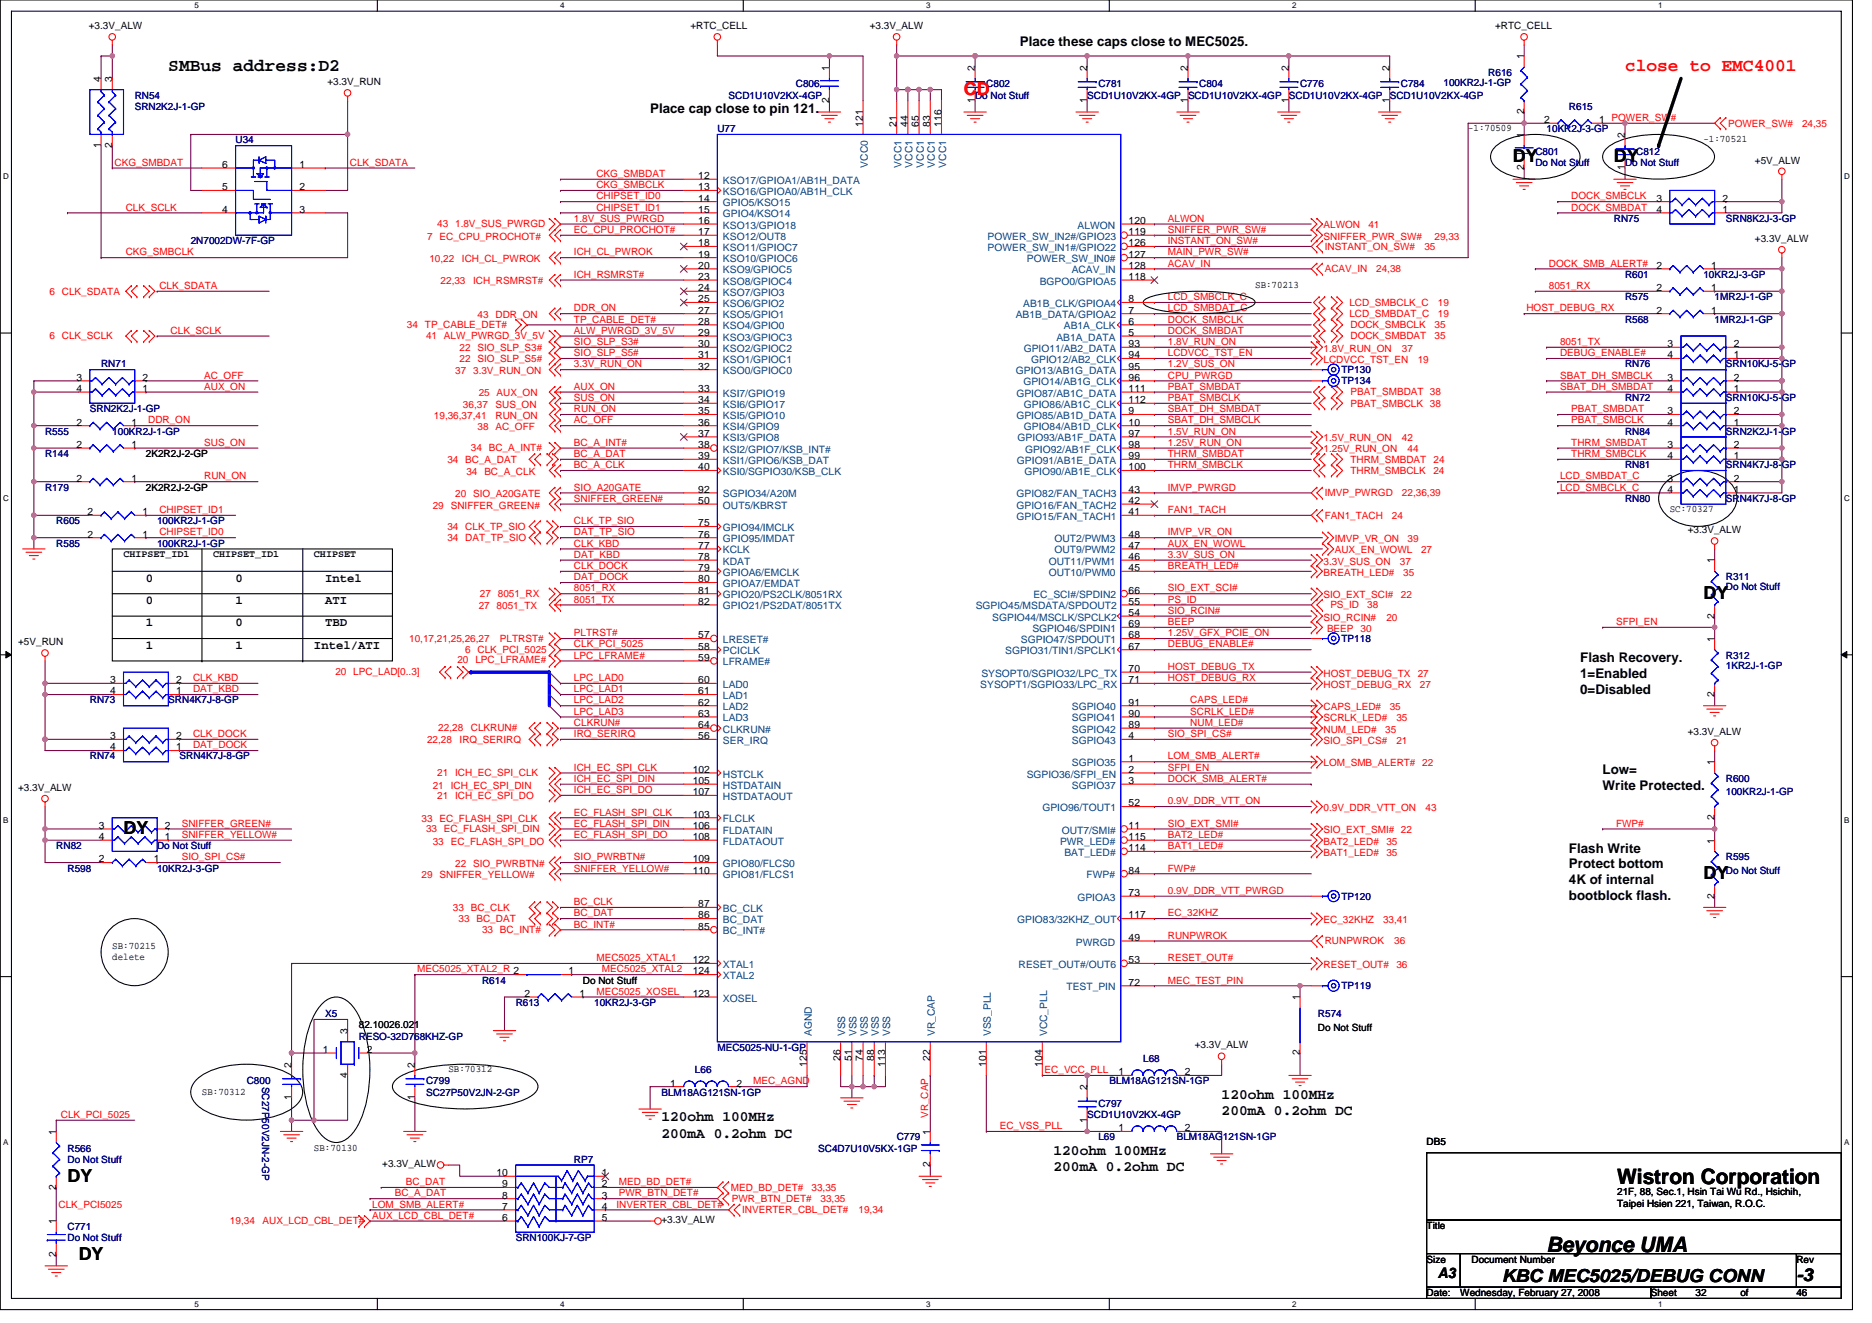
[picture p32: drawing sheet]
<svg xmlns="http://www.w3.org/2000/svg" width="297mm" height="210mm" viewBox="0 0 297 210" stroke-linecap="round" stroke-linejoin="round" font-family="sans-serif">
<defs><g id="words">
<g font-size="3.4">
<text x="256.6" y="187.9">Wistron Corporation</text>
<text x="245.4" y="198.7">Beyonce UMA</text>
</g>
<g font-size="2.8">
<text x="26.7" y="11.2">SMBus address:D2</text>
<text x="240.1" y="25.8">DY</text>
<text x="256.1" y="25.8">DY</text>
<text x="270.3" y="95.1">DY</text>
<text x="19.6" y="132.4">DY</text>
<text x="270.3" y="139.6">DY</text>
<text x="10.7" y="187.6">DY</text>
<text x="12.5" y="200">DY</text>
<text x="238.3" y="203.5">KBC MEC5025/DEBUG CONN</text>
<text x="285" y="203.3">-3</text>
</g>
<g font-size="2.8" fill="#f00">
<text x="257.8" y="11.2">close to EMC4001</text>
<text x="152.9" y="15.1">CD</text>
</g>
<g font-size="2.3">
<text x="104.9" y="177.9">120ohm 100MHz</text>
<text x="193.8" y="174.4">120ohm 100MHz</text>
<text x="193.8" y="177">200mA 0.2ohm DC</text>
<text x="104.9" y="180.6">200mA 0.2ohm DC</text>
<text x="167.2" y="183.3">120ohm 100MHz</text>
<text x="167.2" y="185.9">200mA 0.2ohm DC</text>
<text x="228.2" y="202.9">A3</text>
</g>
<g font-size="2.1">
<text x="161.8" y="7.3">Place these caps close to MEC5025.</text>
<text x="103.2" y="18">Place cap close to pin 121.</text>
<text x="250.7" y="105.1">Flash Recovery.</text>
<text x="250.7" y="107.6">1=Enabled</text>
<text x="250.7" y="110.1">0=Disabled</text>
<text x="254.3" y="122.9">Low=</text>
<text x="254.3" y="125.4">Write Protected.</text>
<text x="249" y="135.3">Flash Write</text>
<text x="249" y="137.8">Protect bottom</text>
<text x="249" y="140.3">4K of internal</text>
<text x="249" y="142.8">bootblock flash.</text>
</g>
<g font-size="1.9">
<text x="23.2" y="92.3">0</text>
<text x="23.2" y="95.9">0</text>
<text x="37.4" y="92.3">0</text>
<text x="37.4" y="95.9">1</text>
<text x="51.6" y="92.3">Intel</text>
<text x="51.6" y="95.9">ATI</text>
<text x="23.2" y="99.4">1</text>
<text x="37.4" y="99.4">0</text>
<text x="51.6" y="99.4">TBD</text>
<text x="23.2" y="103">1</text>
<text x="37.4" y="103">1</text>
<text x="49.8" y="103">Intel/ATI</text>
</g>
<g font-size="1.6">
<text x="14.1" y="4.6">+3.3V_ALW</text>
<text x="109.6" y="4.6">+RTC_CELL</text>
<text x="138" y="4.6">+3.3V_ALW</text>
<text x="237.2" y="4.6">+RTC_CELL</text>
<text x="131.6" y="11.2" transform="rotate(-90 131.6 11.2)">1</text>
<text x="154.7" y="11.2" transform="rotate(-90 154.7 11.2)">2</text>
<text x="172.5" y="11.2" transform="rotate(-90 172.5 11.2)">2</text>
<text x="188.5" y="11.2" transform="rotate(-90 188.5 11.2)">2</text>
<text x="204.5" y="11.2" transform="rotate(-90 204.5 11.2)">2</text>
<text x="220.5" y="11.2" transform="rotate(-90 220.5 11.2)">2</text>
<text x="241.8" y="9.4" transform="rotate(-90 241.8 9.4)">1</text>
<text x="16" y="13" transform="rotate(-90 16 13)">4</text>
<text x="17.8" y="13" transform="rotate(-90 17.8 13)">3</text>
<text x="52" y="13.5">+3.3V_RUN</text>
<text x="131.6" y="16.4" transform="rotate(-90 131.6 16.4)">2</text>
<text x="154.7" y="16.4" transform="rotate(-90 154.7 16.4)">1</text>
<text x="172.5" y="16.4" transform="rotate(-90 172.5 16.4)">1</text>
<text x="188.5" y="16.4" transform="rotate(-90 188.5 16.4)">1</text>
<text x="204.5" y="16.4" transform="rotate(-90 204.5 16.4)">1</text>
<text x="220.5" y="16.4" transform="rotate(-90 220.5 16.4)">1</text>
<text x="16" y="23.5" transform="rotate(-90 16 23.5)">1</text>
<text x="17.8" y="23.5" transform="rotate(-90 17.8 23.5)">2</text>
<text x="136.9" y="20.1" transform="rotate(-90 136.9 20.1)">121</text>
<text x="142.3" y="20.1" transform="rotate(-90 142.3 20.1)">21</text>
<text x="144" y="20.1" transform="rotate(-90 144 20.1)">44</text>
<text x="145.8" y="20.1" transform="rotate(-90 145.8 20.1)">65</text>
<text x="147.6" y="20.1" transform="rotate(-90 147.6 20.1)">83</text>
<text x="149.4" y="20.1" transform="rotate(-90 149.4 20.1)">116</text>
<text x="233" y="20.8">-1:70509</text>
<text x="241.8" y="21.9" transform="rotate(-90 241.8 21.9)">1</text>
<text x="241.8" y="18.2" transform="rotate(-90 241.8 18.2)">2</text>
<text x="245" y="19.5">2</text>
<text x="253.8" y="19.5">1 POWER_SW#</text>
<text x="257.8" y="21.9" transform="rotate(-90 257.8 21.9)">2</text>
<text x="270.3" y="22.6">-1:70521</text>
<text x="35.2" y="26.6">6</text>
<text x="47.5" y="26.6">1</text>
<text x="110.8" y="28.4">12</text>
<text x="241.8" y="27.1" transform="rotate(-90 241.8 27.1)">2</text>
<text x="257.8" y="27.1" transform="rotate(-90 257.8 27.1)">1</text>
<text x="278.5" y="26">+5V_ALW</text>
<text x="35.2" y="33.8">4</text>
<text x="35.2" y="30.2">5</text>
<text x="47.5" y="30.2">2</text>
<text x="47.5" y="33.8">3</text>
<text x="110.8" y="30.2">13</text>
<text x="110.8" y="32">14</text>
<text x="110.8" y="33.8">15</text>
<text x="110.8" y="35.5">16</text>
<text x="179.1" y="35.5">120</text>
<text x="262.8" y="32">3</text>
<text x="262.8" y="33.8">4</text>
<text x="273.3" y="33.8">1</text>
<text x="273.3" y="32">2</text>
<text x="110.8" y="37.3">17</text>
<text x="110.8" y="39.1">18</text>
<text x="110.8" y="40.9">19</text>
<text x="179.1" y="40.9">127</text>
<text x="179.1" y="37.3">119</text>
<text x="179.1" y="39.1">126</text>
<text x="278.5" y="38.4">+3.3V_ALW</text>
<text x="110.8" y="42.7">20</text>
<text x="110.8" y="44.4">23</text>
<text x="110.8" y="46.2">24</text>
<text x="110.8" y="48">25</text>
<text x="179.1" y="44.4">118</text>
<text x="179.1" y="42.7">128</text>
<text x="179.1" y="48">8</text>
<text x="199.2" y="45.7">SB:70213</text>
<text x="262.8" y="42.7">2</text>
<text x="262.8" y="46.2">2</text>
<text x="271.5" y="42.7">1</text>
<text x="271.5" y="46.2">1</text>
<text x="110.8" y="49.8">27</text>
<text x="110.8" y="51.5">28</text>
<text x="110.8" y="53.3">29</text>
<text x="179.1" y="53.3">5</text>
<text x="179.1" y="49.8">7</text>
<text x="179.1" y="51.5">6</text>
<text x="262.8" y="49.8">2</text>
<text x="271.5" y="49.8">1</text>
<text x="110.8" y="55.1">30</text>
<text x="110.8" y="56.9">31</text>
<text x="110.8" y="58.7">32</text>
<text x="179.1" y="58.7">95</text>
<text x="179.1" y="55.1">93</text>
<text x="179.1" y="56.9">94</text>
<text x="264.6" y="55.1">3</text>
<text x="264.6" y="56.9">4</text>
<text x="275.1" y="56.9">1</text>
<text x="275.1" y="55.1">2</text>
<text x="12.1" y="60.4">3</text>
<text x="12.1" y="62.2">4</text>
<text x="22.6" y="62.2">1</text>
<text x="22.6" y="60.4">2</text>
<text x="110.8" y="62.2">33</text>
<text x="110.8" y="64">34</text>
<text x="110.8" y="65.8">35</text>
<text x="179.1" y="64">112</text>
<text x="179.1" y="62.2">111</text>
<text x="179.1" y="65.8">9</text>
<text x="179.1" y="60.4">96</text>
<text x="264.6" y="65.8">3</text>
<text x="264.6" y="60.4">3</text>
<text x="264.6" y="62.2">4</text>
<text x="275.1" y="65.8">2</text>
<text x="275.1" y="62.2">1</text>
<text x="275.1" y="60.4">2</text>
<text x="12.1" y="71.1">2</text>
<text x="12.1" y="67.5">2</text>
<text x="20.8" y="71.1">1</text>
<text x="20.8" y="67.5">1</text>
<text x="110.8" y="67.5">36</text>
<text x="110.8" y="69.3">37</text>
<text x="110.8" y="71.1">38</text>
<text x="179.1" y="67.5">10</text>
<text x="179.1" y="71.1">98</text>
<text x="179.1" y="69.3">97</text>
<text x="264.6" y="71.1">3</text>
<text x="264.6" y="67.5">4</text>
<text x="275.1" y="71.1">2</text>
<text x="275.1" y="67.5">1</text>
<text x="12.1" y="76.4">2</text>
<text x="20.8" y="76.4">1</text>
<text x="23.2" y="72.5">2K2R2J-2-GP</text>
<text x="23.2" y="77.9">2K2R2J-2-GP</text>
<text x="110.8" y="72.9">39</text>
<text x="110.8" y="74.7">40</text>
<text x="179.1" y="74.7">100</text>
<text x="179.1" y="72.9">99</text>
<text x="264.6" y="72.9">4</text>
<text x="264.6" y="76.4">3</text>
<text x="275.1" y="72.9">1</text>
<text x="275.1" y="76.4">2</text>
<text x="13.9" y="81.8">2</text>
<text x="22.6" y="81.8">1</text>
<text x="110.8" y="78.2">92</text>
<text x="110.8" y="80">50</text>
<text x="110.8" y="83.5">75</text>
<text x="179.1" y="78.2">43</text>
<text x="179.1" y="80">42</text>
<text x="179.1" y="81.8">41</text>
<text x="264.6" y="78.2">4</text>
<text x="265" y="81.3">SC:70327</text>
<text x="275.1" y="78.2">1</text>
<text x="13.9" y="85.3">2</text>
<text x="19.6" y="88.4">CHIPSET_ID1</text>
<text x="22.6" y="85.3">1</text>
<text x="33.8" y="88.4">CHIPSET_ID1</text>
<text x="49.8" y="88.4">CHIPSET</text>
<text x="110.8" y="85.3">76</text>
<text x="110.8" y="87.1">77</text>
<text x="110.8" y="88.9">78</text>
<text x="179.1" y="85.3">48</text>
<text x="179.1" y="87.1">47</text>
<text x="179.1" y="88.9">46</text>
<text x="267.8" y="84.6">+3.3V_ALW</text>
<text x="272.1" y="89.4" transform="rotate(-90 272.1 89.4)">1</text>
<text x="110.8" y="90.7">79</text>
<text x="110.8" y="92.4">80</text>
<text x="110.8" y="94.2">81</text>
<text x="110.8" y="96">82</text>
<text x="179.1" y="90.7">45</text>
<text x="179.1" y="94.2">66</text>
<text x="179.1" y="96">55</text>
<text x="110.8" y="101.3">57</text>
<text x="179.1" y="99.5">69</text>
<text x="179.1" y="101.3">68</text>
<text x="179.1" y="97.8">54</text>
<text x="272.1" y="101.9" transform="rotate(-90 272.1 101.9)">1</text>
<text x="272.1" y="98.2" transform="rotate(-90 272.1 98.2)">2</text>
<text x="2.9" y="102.4">+5V_RUN</text>
<text x="110.8" y="103.1">58</text>
<text x="110.8" y="104.9">59</text>
<text x="179.1" y="103.1">67</text>
<text x="179.1" y="106.7">70</text>
<text x="17.5" y="108.4">3</text>
<text x="17.5" y="110.2">4</text>
<text x="28" y="110.2">1</text>
<text x="28" y="108.4">2</text>
<text x="110.8" y="108.4">60</text>
<text x="110.8" y="110.2">61</text>
<text x="110.8" y="112">62</text>
<text x="110.8" y="113.8">63</text>
<text x="179.1" y="112">91</text>
<text x="179.1" y="113.8">90</text>
<text x="179.1" y="108.4">71</text>
<text x="272.1" y="110.6" transform="rotate(-90 272.1 110.6)">2</text>
<text x="17.5" y="117.3">3</text>
<text x="17.5" y="119.1">4</text>
<text x="28" y="119.1">1</text>
<text x="28" y="117.3">2</text>
<text x="110.8" y="115.5">64</text>
<text x="110.8" y="117.3">56</text>
<text x="179.1" y="115.5">89</text>
<text x="179.1" y="117.3">4</text>
<text x="267.8" y="116.6">+3.3V_ALW</text>
<text x="2.9" y="125.5">+3.3V_ALW</text>
<text x="109.9" y="122.7">102</text>
<text x="109.9" y="124.4">105</text>
<text x="179.1" y="120.9">1</text>
<text x="179.1" y="124.4">3</text>
<text x="179.1" y="122.7">2</text>
<text x="272.1" y="121.4" transform="rotate(-90 272.1 121.4)">1</text>
<text x="15.7" y="131.6">3</text>
<text x="26.2" y="131.6">2</text>
<text x="109.9" y="126.2">107</text>
<text x="109.9" y="129.8">103</text>
<text x="109.9" y="131.6">106</text>
<text x="179.1" y="131.6">11</text>
<text x="179.1" y="128">52</text>
<text x="272.1" y="130.2" transform="rotate(-90 272.1 130.2)">2</text>
<text x="15.7" y="133.3">4</text>
<text x="15.7" y="136.9">2</text>
<text x="24.4" y="136.9">1</text>
<text x="26.2" y="133.3">1</text>
<text x="109.9" y="133.3">108</text>
<text x="109.9" y="136.9">109</text>
<text x="179.1" y="133.3">115</text>
<text x="179.1" y="135.1">114</text>
<text x="272.1" y="133.9" transform="rotate(-90 272.1 133.9)">1</text>
<text x="109.9" y="138.7">110</text>
<text x="110.8" y="144">87</text>
<text x="179.1" y="142.2">73</text>
<text x="179.1" y="138.7">84</text>
<text x="272.1" y="142.6" transform="rotate(-90 272.1 142.6)">2</text>
<text x="110.8" y="145.8">86</text>
<text x="110.8" y="147.6">85</text>
<text x="179.1" y="149.3">49</text>
<text x="179.1" y="145.8">117</text>
<text x="17.8" y="150.6">SB:70215</text>
<text x="17.8" y="152.3">delete</text>
<text x="90.2" y="154.7">1</text>
<text x="109.9" y="152.9">122</text>
<text x="109.9" y="154.7">124</text>
<text x="179.1" y="152.9">53</text>
<text x="83.2" y="158.2">2</text>
<text x="92" y="158.2">1</text>
<text x="92.5" y="156.1">Do Not Stuff</text>
<text x="109.9" y="158.2">123</text>
<text x="179.1" y="156.4">72</text>
<text x="206.3" y="158.8" transform="rotate(-90 206.3 158.8)">1</text>
<text x="51.2" y="167.1">1</text>
<text x="55.1" y="164.1" transform="rotate(-90 55.1 164.1)">3</text>
<text x="56.9" y="163.2">82.10026.021</text>
<text x="58.2" y="167.1">2</text>
<text x="189.6" y="166.4">+3.3V_ALW</text>
<text x="206.3" y="167.5" transform="rotate(-90 206.3 167.5)">2</text>
<text x="209.1" y="163.6">Do Not Stuff</text>
<text x="32" y="173.7">SB:70312</text>
<text x="46.2" y="169.4" transform="rotate(-90 46.2 169.4)">2</text>
<text x="55.1" y="171.1" transform="rotate(-90 55.1 171.1)">4</text>
<text x="65.8" y="169.4" transform="rotate(-90 65.8 169.4)">2</text>
<text x="71.2" y="170.2">SB:70312</text>
<text x="106.4" y="172.4">1</text>
<text x="116.9" y="172.4">2</text>
<text x="128" y="169.3" transform="rotate(-90 128 169.3)">125</text>
<text x="133.4" y="168.4" transform="rotate(-90 133.4 168.4)">26</text>
<text x="135.1" y="168.4" transform="rotate(-90 135.1 168.4)">51</text>
<text x="136.9" y="168.4" transform="rotate(-90 136.9 168.4)">74</text>
<text x="138.7" y="168.4" transform="rotate(-90 138.7 168.4)">88</text>
<text x="140.5" y="169.3" transform="rotate(-90 140.5 169.3)">113</text>
<text x="147.6" y="168.4" transform="rotate(-90 147.6 168.4)">22</text>
<text x="156.5" y="169.3" transform="rotate(-90 156.5 169.3)">101</text>
<text x="165.4" y="169.3" transform="rotate(-90 165.4 169.3)">104</text>
<text x="172.5" y="173" transform="rotate(-90 172.5 173)">2</text>
<text x="177.5" y="170.7">1</text>
<text x="188" y="170.7">2</text>
<text x="46.2" y="174.6" transform="rotate(-90 46.2 174.6)">1</text>
<text x="65.8" y="174.6" transform="rotate(-90 65.8 174.6)">1</text>
<text x="172.5" y="178.2" transform="rotate(-90 172.5 178.2)">1</text>
<text x="177.5" y="179.6">1</text>
<text x="188" y="179.6">2</text>
<text x="8.9" y="180.1" transform="rotate(-90 8.9 180.1)">1</text>
<text x="49.8" y="182.6">SB:70130</text>
<text x="60.7" y="185.3">+3.3V_ALW</text>
<text x="147.6" y="185.3" transform="rotate(-90 147.6 185.3)">2</text>
<text x="147.6" y="180.1" transform="rotate(-90 147.6 180.1)">1</text>
<text x="226.4" y="181.7">DB5</text>
<text x="8.9" y="188.8" transform="rotate(-90 8.9 188.8)">2</text>
<text x="78.8" y="186.7">10</text>
<text x="79.7" y="190.2">8</text>
<text x="79.7" y="188.4">9</text>
<text x="95.5" y="186.7">1</text>
<text x="95.5" y="188.4">2</text>
<text x="95.5" y="190.2">3</text>
<text x="256.6" y="189.7">21F, 88, Sec.1, Hsin Tai Wu Rd., Hsichih,</text>
<text x="256.6" y="191.5">Taipei Hsien 221, Taiwan, R.O.C.</text>
<text x="8.9" y="194.3" transform="rotate(-90 8.9 194.3)">1</text>
<text x="79.7" y="193.8">6</text>
<text x="79.7" y="192">7</text>
<text x="95.5" y="192">4</text>
<text x="95.5" y="193.8">5</text>
<text x="104.9" y="194.2">+3.3V_ALW</text>
<text x="226.4" y="195.1">Title</text>
<text x="8.9" y="199.5" transform="rotate(-90 8.9 199.5)">2</text>
<text x="226.4" y="200.4">Size</text>
<text x="233.5" y="200.4">Document Number</text>
<text x="285" y="200.4">Rev</text>
<text x="226.4" y="205.7">Date:</text>
<text x="231.7" y="205.7">Wednesday, February 27, 2008</text>
<text x="261.9" y="205.7">Sheet</text>
<text x="269" y="205.7">32</text>
<text x="276.2" y="205.7">of</text>
<text x="285" y="205.7">46</text>
</g>
<g font-size="1.6" fill="#000080">
<text x="21.4" y="15.6">RN54</text>
<text x="21.4" y="17.4">SRN2K2J-1-GP</text>
<text x="115.6" y="15.6">SCD1U10V2KX-4GP</text>
<text x="126.3" y="13.9">C806</text>
<text x="154.7" y="15.6">Do Not Stuff</text>
<text x="156.5" y="13.9">C802</text>
<text x="172.5" y="15.6">SCD1U10V2KX-4GP</text>
<text x="174.3" y="13.9">C781</text>
<text x="188.5" y="15.6">SCD1U10V2KX-4GP</text>
<text x="190.3" y="13.9">C804</text>
<text x="204.5" y="15.6">SCD1U10V2KX-4GP</text>
<text x="206.3" y="13.9">C776</text>
<text x="220.5" y="15.6">SCD1U10V2KX-4GP</text>
<text x="222.3" y="13.9">C784</text>
<text x="229" y="13.7">100KR2J-1-GP</text>
<text x="236.2" y="12.1">R616</text>
<text x="249" y="17.4">R615</text>
<text x="37.4" y="22.8">U34</text>
<text x="113.8" y="21">U77</text>
<text x="245.4" y="21">10KR2J-3-GP</text>
<text x="243.6" y="24.5">C801</text>
<text x="243.6" y="26.3">Do Not Stuff</text>
<text x="257.8" y="26.3">Do Not Stuff</text>
<text x="259.6" y="24.5">C812</text>
<text x="256.1" y="35.2">RN75</text>
<text x="273.9" y="35.2">SRN8K2J-3-GP</text>
<text x="30.3" y="38.8">2N7002DW-7F-GP</text>
<text x="257.8" y="44.1">R601</text>
<text x="257.8" y="47.6">R575</text>
<text x="270.3" y="44.1">10KR2J-3-GP</text>
<text x="272.1" y="47.6">1MR2J-1-GP</text>
<text x="257.8" y="51.2">R568</text>
<text x="272.1" y="51.2">1MR2J-1-GP</text>
<text x="16" y="58.3">RN71</text>
<text x="212.9" y="59.2">TP130</text>
<text x="257.8" y="58.3">RN76</text>
<text x="273.9" y="58.3">SRN10KJ-5-GP</text>
<text x="14.3" y="65.4">SRN2K2J-1-GP</text>
<text x="212.9" y="61">TP134</text>
<text x="257.8" y="63.6">RN72</text>
<text x="273.9" y="63.6">SRN10KJ-5-GP</text>
<text x="7.2" y="69">R555</text>
<text x="17.8" y="69">100KR2J-1-GP</text>
<text x="257.8" y="69">RN84</text>
<text x="273.9" y="69">SRN2K2J-1-GP</text>
<text x="7.2" y="72.5">R144</text>
<text x="7.2" y="77.9">R179</text>
<text x="257.8" y="74.3">RN81</text>
<text x="273.9" y="74.3">SRN4K7J-8-GP</text>
<text x="8.9" y="83.2">R605</text>
<text x="24.9" y="83.2">100KR2J-1-GP</text>
<text x="257.8" y="79.7">RN80</text>
<text x="273.9" y="79.7">SRN4K7J-8-GP</text>
<text x="8.9" y="86.8">R585</text>
<text x="24.9" y="86.8">100KR2J-1-GP</text>
<text x="273.9" y="92.1">R311</text>
<text x="273.9" y="93.7">Do Not Stuff</text>
<text x="212.9" y="101.9">TP118</text>
<text x="273.9" y="104.5">R312</text>
<text x="273.9" y="106.2">1KR2J-1-GP</text>
<text x="14.3" y="111.7">RN73</text>
<text x="26.7" y="111.7">SRN4K7J-8-GP</text>
<text x="14.3" y="120.5">RN74</text>
<text x="28.5" y="120.5">SRN4K7J-8-GP</text>
<text x="273.9" y="124.1">R600</text>
<text x="273.9" y="126.2">100KR2J-1-GP</text>
<text x="8.9" y="134.8">RN82</text>
<text x="24.9" y="134.8">Do Not Stuff</text>
<text x="273.9" y="136.5">R595</text>
<text x="10.7" y="138.3">R598</text>
<text x="24.9" y="138.3">10KR2J-3-GP</text>
<text x="212.9" y="142.8">TP120</text>
<text x="273.9" y="138.7">Do Not Stuff</text>
<text x="51.6" y="161.4">X5</text>
<text x="76.5" y="156.1">R614</text>
<text x="81.8" y="159.7">R613</text>
<text x="94.3" y="159.7">10KR2J-3-GP</text>
<text x="209.1" y="161.4">R574</text>
<text x="212.9" y="157">TP119</text>
<text x="56.9" y="165">RESO-32D768KHZ-GP</text>
<text x="113.8" y="166.8">MEC5025-NU-1-GP</text>
<text x="39.2" y="172.1">C800</text>
<text x="41.6" y="172.5" transform="rotate(90 41.6 172.5)">SC27P50V2JN-2-GP</text>
<text x="67.6" y="172.1">C799</text>
<text x="67.6" y="173.9">SC27P50V2JN-2-GP</text>
<text x="104.9" y="173.9">BLM18AG121SN-1GP</text>
<text x="110.3" y="170.3">L66</text>
<text x="176.1" y="172.1">BLM18AG121SN-1GP</text>
<text x="181.4" y="168.6">L68</text>
<text x="172.5" y="177.4">SCD1U10V2KX-4GP</text>
<text x="174.3" y="175.7">C797</text>
<text x="10.7" y="182.8">R566</text>
<text x="10.7" y="184.6">Do Not Stuff</text>
<text x="91.1" y="184.6">RP7</text>
<text x="129.8" y="182.8">SC4D7U10V5KX-1GP</text>
<text x="142.3" y="181">C779</text>
<text x="174.3" y="181">L69</text>
<text x="186.7" y="181">BLM18AG121SN-1GP</text>
<text x="10.7" y="195.2">C771</text>
<text x="10.7" y="197">Do Not Stuff</text>
<text x="81.8" y="197">SRN100KJ-7-GP</text>
</g>
<g font-size="1.6" fill="#f00">
<text x="274.2" y="20.1">POWER_SW#</text>
<text x="285.9" y="20.1">24,35</text>
<text x="18.2" y="26.3">CKG_SMBDAT</text>
<text x="55.5" y="26.3">CLK_SDATA</text>
<text x="94.6" y="28.1">CKG_SMBDAT</text>
<text x="94.6" y="29.9">CKG_SMBCLK</text>
<text x="20" y="33.4">CLK_SCLK</text>
<text x="91.1" y="35.2">1.8V_SUS_PWRGD</text>
<text x="94.6" y="31.6">CHIPSET_ID0</text>
<text x="94.6" y="33.4">CHIPSET_ID1</text>
<text x="185.3" y="35.2">ALWON</text>
<text x="249.3" y="33.4">DOCK_SMBDAT</text>
<text x="249.3" y="31.6">DOCK_SMBCLK</text>
<text x="20" y="40.5">CKG_SMBCLK</text>
<text x="67.8" y="38">7 EC_CPU_PROCHOT#</text>
<text x="68.1" y="41.6">10,22</text>
<text x="69.4" y="36.1">43</text>
<text x="72.2" y="36.1">1.8V_SUS_PWRGD</text>
<text x="73.3" y="41.6">ICH_CL_PWROK</text>
<text x="91.1" y="37">EC_CPU_PROCHOT#</text>
<text x="91.1" y="40.5">ICH_CL_PWROK</text>
<text x="185.3" y="38.8">INSTANT_ON_SW#</text>
<text x="185.3" y="40.5">MAIN_PWR_SW#</text>
<text x="185.3" y="37">SNIFFER_PWR_SW#</text>
<text x="210" y="36.3">ALWON</text>
<text x="210" y="38">SNIFFER_PWR_SW#</text>
<text x="210.2" y="39.6">INSTANT_ON_SW#</text>
<text x="217.1" y="36.3">41</text>
<text x="226" y="39.6">35</text>
<text x="227.6" y="38">29,33</text>
<text x="7.9" y="46.8">6 CLK_SDATA</text>
<text x="25.3" y="45.9">CLK_SDATA</text>
<text x="69.9" y="45.1">22,33</text>
<text x="75.1" y="45.1">ICH_RSMRST#</text>
<text x="91.1" y="44.1">ICH_RSMRST#</text>
<text x="185.3" y="42.3">ACAV_IN</text>
<text x="185.3" y="47.6">LCD_SMBCLK_C</text>
<text x="210.2" y="43.2">ACAV_IN</text>
<text x="218.4" y="43.2">24,38</text>
<text x="245.8" y="45.9">8051_RX</text>
<text x="245.8" y="42.3">DOCK_SMB_ALERT#</text>
<text x="7.9" y="53.9">6 CLK_SCLK</text>
<text x="27.1" y="53">CLK_SCLK</text>
<text x="64.6" y="52.1">34 TP_CABLE_DET#</text>
<text x="67.6" y="53.9">41 ALW_PWRGD_3V_5V</text>
<text x="75.8" y="50.5">43 DDR_ON</text>
<text x="91.1" y="49.4">DDR_ON</text>
<text x="91.1" y="53">ALW_PWRGD_3V_5V</text>
<text x="91.1" y="51.2">TP_CABLE_DET#</text>
<text x="185.3" y="49.4">LCD_SMBDAT_C</text>
<text x="185.3" y="53">DOCK_SMBDAT</text>
<text x="185.3" y="51.2">DOCK_SMBCLK</text>
<text x="214.1" y="50.3">LCD_SMBDAT_C</text>
<text x="214.1" y="48.5">LCD_SMBCLK_C</text>
<text x="214.3" y="52.1">DOCK_SMBCLK</text>
<text x="214.3" y="53.9">DOCK_SMBDAT</text>
<text x="227.6" y="52.1">35</text>
<text x="227.6" y="53.9">35</text>
<text x="228.2" y="48.5">19</text>
<text x="228.2" y="50.3">19</text>
<text x="242.2" y="49.4">HOST_DEBUG_RX</text>
<text x="72.2" y="59.4">37</text>
<text x="72.9" y="55.6">22 SIO_SLP_S3#</text>
<text x="72.9" y="57.4">22 SIO_SLP_S5#</text>
<text x="75.1" y="59.4">3.3V_RUN_ON</text>
<text x="91.1" y="54.8">SIO_SLP_S3#</text>
<text x="91.1" y="56.5">SIO_SLP_S5#</text>
<text x="91.1" y="58.3">3.3V_RUN_ON</text>
<text x="185.3" y="58.3">1.2V_SUS_ON</text>
<text x="185.3" y="54.8">1.8V_RUN_ON</text>
<text x="185.3" y="56.5">LCDVCC_TST_EN</text>
<text x="210" y="57.6">LCDVCC_TST_EN</text>
<text x="210" y="55.8">1.8V_RUN_ON</text>
<text x="222.5" y="55.8">37</text>
<text x="225" y="57.6">19</text>
<text x="247.5" y="54.8">8051_TX</text>
<text x="247.5" y="56.5">DEBUG_ENABLE#</text>
<text x="32.4" y="61.9">AUX_ON</text>
<text x="32.4" y="60.1">AC_OFF</text>
<text x="73.5" y="64.7">36,37</text>
<text x="76" y="62.9">25 AUX_ON</text>
<text x="78.6" y="64.7">SUS_ON</text>
<text x="91.1" y="61.9">AUX_ON</text>
<text x="91.1" y="63.6">SUS_ON</text>
<text x="91.1" y="65.4">RUN_ON</text>
<text x="185.3" y="60.1">CPU_PWRGD</text>
<text x="185.3" y="63.6">PBAT_SMBCLK</text>
<text x="185.3" y="61.9">PBAT_SMBDAT</text>
<text x="185.3" y="65.4">SBAT_DH_SMBDAT</text>
<text x="214.3" y="64.5">PBAT_SMBCLK 38</text>
<text x="214.3" y="62.8">PBAT_SMBDAT 38</text>
<text x="247.5" y="60.1">SBAT_DH_SMBCLK</text>
<text x="247.5" y="61.9">SBAT_DH_SMBDAT</text>
<text x="249.3" y="65.4">PBAT_SMBDAT</text>
<text x="23.5" y="67.2">DDR_ON</text>
<text x="32.4" y="70.8">SUS_ON</text>
<text x="68.9" y="66.5">19,36,37,41</text>
<text x="74.7" y="71.6">34 BC_A_INT#</text>
<text x="75.8" y="68.3">38 AC_OFF</text>
<text x="78.6" y="66.5">RUN_ON</text>
<text x="91.1" y="70.8">BC_A_INT#</text>
<text x="91.1" y="67.2">AC_OFF</text>
<text x="185.3" y="70.8">1.25V_RUN_ON</text>
<text x="185.3" y="69">1.5V_RUN_ON</text>
<text x="185.3" y="67.2">SBAT_DH_SMBCLK</text>
<text x="210" y="70">1.5V_RUN_ON</text>
<text x="210" y="71.8">1.25V_RUN_ON</text>
<text x="222.5" y="70">42</text>
<text x="223.3" y="71.8">44</text>
<text x="249.3" y="67.2">PBAT_SMBCLK</text>
<text x="249.3" y="70.8">THRM_SMBDAT</text>
<text x="32.4" y="76.1">RUN_ON</text>
<text x="71" y="73.4">34 BC_A_DAT</text>
<text x="74" y="75.4">34 BC_A_CLK</text>
<text x="91.1" y="77.9">SIO_A20GATE</text>
<text x="91.1" y="72.5">BC_A_DAT</text>
<text x="91.1" y="74.3">BC_A_CLK</text>
<text x="185.3" y="74.3">THRM_SMBCLK</text>
<text x="185.3" y="72.5">THRM_SMBDAT</text>
<text x="185.3" y="77.9">IMVP_PWRGD</text>
<text x="214.3" y="73.4">THRM_SMBDAT</text>
<text x="214.3" y="75.2">THRM_SMBCLK</text>
<text x="227.5" y="75.2">24</text>
<text x="227.5" y="73.4">24</text>
<text x="247.5" y="76.1">LCD_SMBDAT_C</text>
<text x="247.5" y="77.9">LCD_SMBCLK_C</text>
<text x="249.3" y="72.5">THRM_SMBCLK</text>
<text x="25.3" y="81.4">CHIPSET_ID1</text>
<text x="68.7" y="80.7">29 SNIFFER_GREEN#</text>
<text x="72.2" y="78.9">20 SIO_A20GATE</text>
<text x="91.1" y="79.7">SNIFFER_GREEN#</text>
<text x="91.1" y="83.2">CLK_TP_SIO</text>
<text x="185.3" y="81.4">FAN1_TACH</text>
<text x="210.2" y="78.8">IMVP_PWRGD</text>
<text x="210.2" y="82.3">FAN1_TACH</text>
<text x="220.9" y="82.3">24</text>
<text x="222.5" y="78.8">22,36,39</text>
<text x="25.3" y="85">CHIPSET_ID0</text>
<text x="71" y="84.1">34 CLK_TP_SIO</text>
<text x="71" y="85.9">34 DAT_TP_SIO</text>
<text x="91.1" y="88.5">DAT_KBD</text>
<text x="91.1" y="85">DAT_TP_SIO</text>
<text x="91.1" y="86.8">CLK_KBD</text>
<text x="185.3" y="88.5">3.3V_SUS_ON</text>
<text x="185.3" y="85">IMVP_VR_ON</text>
<text x="185.3" y="86.8">AUX_EN_WOWL</text>
<text x="210" y="89.6">3.3V_SUS_ON</text>
<text x="211.8" y="87.8">AUX_EN_WOWL</text>
<text x="211.8" y="86">IMVP_VR_ON</text>
<text x="222.1" y="89.6">37</text>
<text x="223.3" y="86">39</text>
<text x="225.5" y="87.8">27</text>
<text x="76.1" y="94.8">27</text>
<text x="79" y="94.8">8051_RX</text>
<text x="91.1" y="92.1">DAT_DOCK</text>
<text x="91.1" y="90.3">CLK_DOCK</text>
<text x="91.1" y="93.9">8051_RX</text>
<text x="91.1" y="95.7">8051_TX</text>
<text x="185.3" y="90.3">BREATH_LED#</text>
<text x="185.3" y="95.7">PS_ID</text>
<text x="185.3" y="93.9">SIO_EXT_SCI#</text>
<text x="210" y="91.4">BREATH_LED#</text>
<text x="210" y="94.9">SIO_EXT_SCI#</text>
<text x="222.3" y="94.9">22</text>
<text x="222.6" y="91.4">35</text>
<text x="64.9" y="101.9">10,17,21,25,26,27</text>
<text x="76" y="96.7">27</text>
<text x="78.8" y="96.7">8051_TX</text>
<text x="79.3" y="101.9">PLTRST#</text>
<text x="91.1" y="101">PLTRST#</text>
<text x="185.3" y="97.4">SIO_RCIN#</text>
<text x="185.3" y="101">1.25V_GFX_PCIE_ON</text>
<text x="185.3" y="99.2">BEEP</text>
<text x="210" y="98.5">SIO_RCIN#</text>
<text x="210.6" y="100.3">BEEP</text>
<text x="211.1" y="96.5">PS_ID</text>
<text x="215.9" y="100.3">30</text>
<text x="217" y="96.5">38</text>
<text x="220" y="98.5">20</text>
<text x="256.4" y="99.2">SFPI_EN</text>
<text x="53.2" y="107.2">20 LPC_LAD[0..3]</text>
<text x="72.6" y="105.3">20 LPC_LFRAME#</text>
<text x="73.8" y="103.7">6 CLK_PCI_5025</text>
<text x="91.1" y="102.8">CLK_PCI_5025</text>
<text x="91.1" y="104.5">LPC_LFRAME#</text>
<text x="185.3" y="106.3">HOST_DEBUG_TX</text>
<text x="185.3" y="102.8">DEBUG_ENABLE#</text>
<text x="210" y="107.4">HOST_DEBUG_TX</text>
<text x="225" y="107.4">27</text>
<text x="30.6" y="108.1">CLK_KBD</text>
<text x="30.6" y="109.9">DAT_KBD</text>
<text x="91.1" y="108.1">LPC_LAD0</text>
<text x="91.1" y="109.9">LPC_LAD1</text>
<text x="91.1" y="111.7">LPC_LAD2</text>
<text x="91.1" y="113.4">LPC_LAD3</text>
<text x="185.3" y="108.1">HOST_DEBUG_RX</text>
<text x="188.9" y="113.4">SCRLK_LED#</text>
<text x="188.9" y="111.7">CAPS_LED#</text>
<text x="210" y="109.2">HOST_DEBUG_RX</text>
<text x="210" y="112.7">CAPS_LED#</text>
<text x="220.5" y="112.7">35</text>
<text x="225.3" y="109.2">27</text>
<text x="30.6" y="117">CLK_DOCK</text>
<text x="30.6" y="118.8">DAT_DOCK</text>
<text x="67.8" y="117.9">22,28</text>
<text x="69.6" y="116.1">22,28</text>
<text x="72.9" y="117.9">IRQ_SERIRQ</text>
<text x="74.7" y="116.1">CLKRUN#</text>
<text x="91.1" y="115.2">CLKRUN#</text>
<text x="91.1" y="117">IRQ_SERIRQ</text>
<text x="185.3" y="117">SIO_SPI_CS#</text>
<text x="188.9" y="115.2">NUM_LED#</text>
<text x="210" y="118">SIO_SPI_CS#</text>
<text x="210" y="114.5">SCRLK_LED#</text>
<text x="210" y="116.3">NUM_LED#</text>
<text x="219.8" y="116.3">35</text>
<text x="221.6" y="114.5">35</text>
<text x="221.6" y="118">21</text>
<text x="68.7" y="125.2">21 ICH_EC_SPI_DIN</text>
<text x="69.4" y="123.2">21 ICH_EC_SPI_CLK</text>
<text x="91.1" y="122.3">ICH_EC_SPI_CLK</text>
<text x="91.1" y="125.9">ICH_EC_SPI_DO</text>
<text x="91.1" y="124.1">ICH_EC_SPI_DIN</text>
<text x="185.3" y="120.5">LOM_SMB_ALERT#</text>
<text x="185.3" y="124.1">DOCK_SMB_ALERT#</text>
<text x="185.3" y="122.3">SFPI_EN</text>
<text x="210" y="121.6">LOM_SMB_ALERT# 22</text>
<text x="28.8" y="131.2">SNIFFER_GREEN#</text>
<text x="66.9" y="130.5">33 EC_FLASH_SPI_CLK</text>
<text x="69.4" y="126.8">21 ICH_EC_SPI_DO</text>
<text x="91.1" y="129.4">EC_FLASH_SPI_CLK</text>
<text x="91.1" y="131.2">EC_FLASH_SPI_DIN</text>
<text x="185.3" y="127.7">0.9V_DDR_VTT_ON</text>
<text x="185.3" y="131.2">SIO_EXT_SMI#</text>
<text x="210" y="128.7">0.9V_DDR_VTT_ON</text>
<text x="226.2" y="128.7">43</text>
<text x="256.4" y="131.2">FWP#</text>
<text x="28.8" y="133">SNIFFER_YELLOW#</text>
<text x="28.8" y="136.5">SIO_SPI_CS#</text>
<text x="67.6" y="132.1">33 EC_FLASH_SPI_DIN</text>
<text x="68.7" y="134">33 EC_FLASH_SPI_DO</text>
<text x="72.2" y="137.6">22 SIO_PWRBTN#</text>
<text x="91.1" y="136.5">SIO_PWRBTN#</text>
<text x="91.1" y="133">EC_FLASH_SPI_DO</text>
<text x="185.3" y="133">BAT2_LED#</text>
<text x="185.3" y="134.8">BAT1_LED#</text>
<text x="210" y="132.3">SIO_EXT_SMI# 22</text>
<text x="210" y="134">BAT2_LED#</text>
<text x="210" y="135.8">BAT1_LED#</text>
<text x="220" y="134">35</text>
<text x="220" y="135.8">35</text>
<text x="66.9" y="139.4">29 SNIFFER_YELLOW#</text>
<text x="91.1" y="143.7">BC_CLK</text>
<text x="91.1" y="138.3">SNIFFER_YELLOW#</text>
<text x="185.3" y="141.9">0.9V_DDR_VTT_PWRGD</text>
<text x="185.3" y="138.3">FWP#</text>
<text x="71.9" y="144.5">33 BC_CLK</text>
<text x="72.8" y="146.3">33 BC_DAT</text>
<text x="76.5" y="148.1">33 BC_INT#</text>
<text x="91.1" y="147.2">BC_INT#</text>
<text x="91.1" y="145.4">BC_DAT</text>
<text x="185.3" y="145.4">EC_32KHZ</text>
<text x="185.3" y="149">RUNPWROK</text>
<text x="210" y="146.5">EC_32KHZ</text>
<text x="210.2" y="149.9">RUNPWROK</text>
<text x="219.5" y="146.5">33,41</text>
<text x="221.2" y="149.9">36</text>
<text x="66.2" y="154.3">MEC5025_XTAL2_R 2</text>
<text x="94.6" y="152.5">MEC5025_XTAL1</text>
<text x="95.5" y="154.3">MEC5025_XTAL2</text>
<text x="185.3" y="152.5">RESET_OUT#</text>
<text x="210" y="153.6">RESET_OUT#</text>
<text x="221.6" y="153.6">36</text>
<text x="94.6" y="157.9">MEC5025_XOSEL</text>
<text x="185.3" y="156.1">MEC_TEST_PIN</text>
<text x="119.5" y="172.1">MEC_AGND</text>
<text x="165.8" y="170.3">EC_VCC_PLL</text>
<text x="9.6" y="177.4">CLK_PCI_5025</text>
<text x="147.3" y="177.4" transform="rotate(-90 147.3 177.4)">VR_CAP</text>
<text x="158.6" y="179.2">EC_VSS_PLL</text>
<text x="9.3" y="191.7">CLK_PCI5025</text>
<text x="59.1" y="191.7">LOM_SMB_ALERT#</text>
<text x="62.6" y="189.9">BC_A_DAT</text>
<text x="64.4" y="188.1">BC_DAT</text>
<text x="97.8" y="191.7">INVERTER_CBL_DET#</text>
<text x="98.2" y="189.9">PWR_BTN_DET#</text>
<text x="98.2" y="188.1">MED_BD_DET#</text>
<text x="116" y="189">MED_BD_DET#</text>
<text x="116.1" y="190.8">PWR_BTN_DET#</text>
<text x="128.8" y="189">33,35</text>
<text x="130.2" y="190.8">33,35</text>
<text x="36.5" y="194.3">19,34</text>
<text x="41.7" y="194.3">AUX_LCD_CBL_DET#</text>
<text x="59.1" y="193.4">AUX_LCD_CBL_DET#</text>
<text x="117.7" y="192.6">INVERTER_CBL_DET#</text>
<text x="136.2" y="192.6">19,34</text>
</g>
<g font-size="1.6" fill="#004080">
<text x="114.7" y="29.2">KSO17/GPIOA1/AB1H_DATA</text>
<text x="137.7" y="26.6" transform="rotate(-90 137.7 26.6)">VCC0</text>
<text x="143" y="26.6" transform="rotate(-90 143 26.6)">VCC1</text>
<text x="144.8" y="26.6" transform="rotate(-90 144.8 26.6)">VCC1</text>
<text x="146.6" y="26.6" transform="rotate(-90 146.6 26.6)">VCC1</text>
<text x="148.4" y="26.6" transform="rotate(-90 148.4 26.6)">VCC1</text>
<text x="150.1" y="26.6" transform="rotate(-90 150.1 26.6)">VCC1</text>
<text x="114.7" y="30.9">KSO16/GPIOA0/AB1H_CLK</text>
<text x="114.7" y="32.7">GPIO5/KSO15</text>
<text x="114.7" y="34.5">GPIO4/KSO14</text>
<text x="114.7" y="36.3">KSO13/GPIO18</text>
<text x="114.7" y="38.1">KSO12/OUT8</text>
<text x="114.7" y="39.8">KSO11/GPIOC7</text>
<text x="114.7" y="41.6">KSO10/GPIOC6</text>
<text x="156.7" y="38.1">POWER_SW_IN2#/GPIO23</text>
<text x="156.7" y="39.8">POWER_SW_IN1#/GPIO22</text>
<text x="163" y="41.6">POWER_SW_IN0#</text>
<text x="171" y="36.3">ALWON</text>
<text x="114.7" y="43.4">KSO9/GPIOC5</text>
<text x="114.7" y="45.2">KSO8/GPIOC4</text>
<text x="114.7" y="46.9">KSO7/GPIO3</text>
<text x="165" y="45.2">BGPO0/GPIOA5</text>
<text x="170" y="43.4">ACAV_IN</text>
<text x="114.7" y="48.7">KSO6/GPIO2</text>
<text x="114.7" y="50.5">KSO5/GPIO1</text>
<text x="114.7" y="52.3">KSO4/GPIO0</text>
<text x="161.2" y="50.5">AB1B_DATA/GPIOA2</text>
<text x="162.4" y="48.7">AB1B_CLK/GPIOA4</text>
<text x="168.8" y="52.3">AB1A_CLK</text>
<text x="114.7" y="54.1">KSO3/GPIOC3</text>
<text x="114.7" y="55.8">KSO2/GPIOC2</text>
<text x="114.7" y="57.6">KSO1/GPIOC1</text>
<text x="114.7" y="59.4">KSO0/GPIOC0</text>
<text x="161.2" y="59.4">GPIO13/AB1G_DATA</text>
<text x="162.5" y="55.8">GPIO11/AB2_DATA</text>
<text x="163.6" y="57.6">GPIO12/AB2_CLK</text>
<text x="167.6" y="54.1">AB1A_DATA</text>
<text x="114.7" y="62.9">KSI7/GPIO19</text>
<text x="114.7" y="64.7">KSI6/GPIO17</text>
<text x="161.3" y="62.9">GPIO87/AB1C_DATA</text>
<text x="162.4" y="61.2">GPIO14/AB1G_CLK</text>
<text x="162.5" y="64.7">GPIO86/AB1C_CLK</text>
<text x="114.7" y="66.5">KSI5/GPIO10</text>
<text x="114.7" y="68.3">KSI4/GPIO9</text>
<text x="114.7" y="70.1">KSI3/GPIO8</text>
<text x="114.7" y="71.8">KSI2/GPIO7/KSB_INT#</text>
<text x="161.3" y="66.5">GPIO85/AB1D_DATA</text>
<text x="161.5" y="70.1">GPIO93/AB1F_DATA</text>
<text x="162.5" y="68.3">GPIO84/AB1D_CLK</text>
<text x="162.7" y="71.8">GPIO92/AB1F_CLK</text>
<text x="114.7" y="73.6">KSI1/GPIO6/KSB_DAT</text>
<text x="114.7" y="75.4">KSI0/SGPIO30/KSB_CLK</text>
<text x="161.4" y="73.6">GPIO91/AB1E_DATA</text>
<text x="162.6" y="75.4">GPIO90/AB1E_CLK</text>
<text x="114.7" y="79">SGPIO34/A20M</text>
<text x="114.7" y="80.7">OUT5/KBRST</text>
<text x="161.3" y="79">GPIO82/FAN_TACH3</text>
<text x="161.3" y="80.7">GPIO16/FAN_TACH2</text>
<text x="161.3" y="82.5">GPIO15/FAN_TACH1</text>
<text x="114.7" y="84.3">GPIO94/IMCLK</text>
<text x="114.7" y="86.1">GPIO95/IMDAT</text>
<text x="114.7" y="87.8">KCLK</text>
<text x="114.7" y="89.6">KDAT</text>
<text x="166.4" y="89.6">OUT11/PWM1</text>
<text x="167.3" y="86.1">OUT2/PWM3</text>
<text x="167.3" y="87.8">OUT9/PWM2</text>
<text x="114.7" y="91.4">GPIOA6/EMCLK</text>
<text x="114.7" y="93.2">GPIOA7/EMDAT</text>
<text x="114.7" y="95">GPIO20/PS2CLK/8051RX</text>
<text x="164" y="95">EC_SCI#/SPDIN2</text>
<text x="166.4" y="91.4">OUT10/PWM0</text>
<text x="114.7" y="96.7">GPIO21/PS2DAT/8051TX</text>
<text x="154.8" y="96.7">SGPIO45/MSDATA/SPDOUT2</text>
<text x="157.5" y="98.5">SGPIO44/MSCLK/SPCLK2</text>
<text x="163.8" y="100.3">SGPIO46/SPDIN1</text>
<text x="114.7" y="102.1">LRESET#</text>
<text x="114.7" y="103.8">PCICLK</text>
<text x="114.7" y="105.6">LFRAME#</text>
<text x="155.7" y="107.4">SYSOPT0/SGPIO32/LPC_TX</text>
<text x="159.5" y="103.8">SGPIO31/TIN1/SPCLK1</text>
<text x="162" y="102.1">SGPIO47/SPDOUT1</text>
<text x="114.7" y="109.2">LAD0</text>
<text x="114.7" y="111">LAD1</text>
<text x="114.7" y="112.7">LAD2</text>
<text x="155.6" y="109.2">SYSOPT1/SGPIO33/LPC_RX</text>
<text x="170.1" y="112.7">SGPIO40</text>
<text x="114.7" y="114.5">LAD3</text>
<text x="114.7" y="116.3">CLKRUN#</text>
<text x="114.7" y="118.1">SER_IRQ</text>
<text x="170.1" y="114.5">SGPIO41</text>
<text x="170.1" y="116.3">SGPIO42</text>
<text x="170.1" y="118.1">SGPIO43</text>
<text x="114.7" y="123.4">HSTCLK</text>
<text x="114.7" y="125.2">HSTDATAIN</text>
<text x="162.9" y="123.4">SGPIO36/SFPI_EN</text>
<text x="170.1" y="121.6">SGPIO35</text>
<text x="170.1" y="125.2">SGPIO37</text>
<text x="114.7" y="127">HSTDATAOUT</text>
<text x="114.7" y="130.5">FLCLK</text>
<text x="165.4" y="128.7">GPIO96/TOUT1</text>
<text x="114.7" y="132.3">FLDATAIN</text>
<text x="114.7" y="134.1">FLDATAOUT</text>
<text x="114.7" y="137.6">GPIO80/FLCS0</text>
<text x="168.2" y="134.1">PWR_LED#</text>
<text x="168.5" y="132.3">OUT7/SMI#</text>
<text x="168.9" y="135.8">BAT_LED#</text>
<text x="114.7" y="139.4">GPIO81/FLCS1</text>
<text x="171" y="143">GPIOA3</text>
<text x="172.4" y="139.4">FWP#</text>
<text x="114.7" y="144.7">BC_CLK</text>
<text x="114.7" y="146.5">BC_DAT</text>
<text x="114.7" y="148.3">BC_INT#</text>
<text x="161.4" y="146.5">GPIO83/32KHZ_OUT</text>
<text x="114.7" y="153.6">XTAL1</text>
<text x="114.7" y="155.4">XTAL2</text>
<text x="161.6" y="153.6">RESET_OUT#/OUT6</text>
<text x="170.7" y="150.1">PWRGD</text>
<text x="114.7" y="159">XOSEL</text>
<text x="169.2" y="157.2">TEST_PIN</text>
<text x="128.8" y="164.5" transform="rotate(-90 128.8 164.5)">AGND</text>
<text x="134.1" y="164.5" transform="rotate(-90 134.1 164.5)">VSS</text>
<text x="135.9" y="164.5" transform="rotate(-90 135.9 164.5)">VSS</text>
<text x="137.7" y="164.5" transform="rotate(-90 137.7 164.5)">VSS</text>
<text x="139.5" y="164.5" transform="rotate(-90 139.5 164.5)">VSS</text>
<text x="141.2" y="164.5" transform="rotate(-90 141.2 164.5)">VSS</text>
<text x="148.4" y="164.5" transform="rotate(-90 148.4 164.5)">VR_CAP</text>
<text x="157.2" y="164.5" transform="rotate(-90 157.2 164.5)">VSS_PLL</text>
<text x="166.1" y="164.5" transform="rotate(-90 166.1 164.5)">VCC_PLL</text>
</g>
<g font-size="1.3">
<text x="30.8" y="1.3">5</text>
<text x="88.9" y="1.3">4</text>
<text x="147" y="1.3">3</text>
<text x="205" y="1.3">2</text>
<text x="263.1" y="1.3">1</text>
<text x=".5" y="28.4">D</text>
<text x="292.6" y="28.4">D</text>
<text x=".5" y="79.5">C</text>
<text x="292.6" y="79.5">C</text>
<text x=".5" y="130.6">B</text>
<text x="292.6" y="130.6">B</text>
<text x=".5" y="181.7">A</text>
<text x="292.6" y="181.7">A</text>
<text x="30.8" y="207.4">5</text>
<text x="88.9" y="207.4">4</text>
<text x="147" y="207.4">3</text>
<text x="205" y="207.4">2</text>
<text x="263.1" y="207.4">1</text>
</g>
</g></defs>
<path d="M0 0h293.9v207.9h-293.9zM1.8 1.8h290.4v204.3h-290.4z" fill="none" stroke="#000" stroke-width=".17"/>
<g fill="#fff">
<path d="M30.8 .2h.7v1.4h-.7z"/>
<path d="M30.8 206.3h.7v1.4h-.7z"/>
</g>
<path d="M59.9 0v1.8M59.9 206.1v1.8" fill="none" stroke="#000" stroke-width=".17"/>
<g fill="#fff">
<path d="M88.9 .2h.7v1.4h-.7z"/>
<path d="M88.9 206.3h.7v1.4h-.7z"/>
</g>
<path d="M117.9 0v1.8M117.9 206.1v1.8" fill="none" stroke="#000" stroke-width=".17"/>
<g fill="#fff">
<path d="M147 .2h.7v1.4h-.7z"/>
<path d="M147 206.3h.7v1.4h-.7z"/>
</g>
<path d="M176 0v1.8M176 206.1v1.8" fill="none" stroke="#000" stroke-width=".17"/>
<g fill="#fff">
<path d="M205 .2h.7v1.4h-.7z"/>
<path d="M205 206.3h.7v1.4h-.7z"/>
</g>
<path d="M234.1 0v1.8M234.1 206.1v1.8" fill="none" stroke="#000" stroke-width=".17"/>
<g fill="#fff">
<path d="M263.1 .2h.7v1.4h-.7z"/>
<path d="M263.1 206.3h.7v1.4h-.7z"/>
<path d="M.5 27.3h.9v1.4h-.9z"/>
<path d="M292.6 27.3h.9v1.4h-.9z"/>
<path d="M.5 78.4h.9v1.4h-.9z"/>
<path d="M292.6 78.4h.9v1.4h-.9z"/>
</g>
<path d="M0 52.9h1.8M292.2 52.9h1.7" fill="none" stroke="#000" stroke-width=".17"/>
<g fill="#fff">
<path d="M.5 129.5h.8v1.4h-.8z"/>
<path d="M292.6 129.5h.9v1.4h-.9z"/>
</g>
<path d="M0 103.9h1.8M292.2 103.9h1.7" fill="none" stroke="#000" stroke-width=".17"/>
<path d="M.9 103.4l.9 .5-.9 .5zM292.2 103.9l.8-.5v1z" fill="#000" stroke="#000" stroke-width=".16"/>
<g fill="#fff">
<path d="M.5 180.5h.8v1.4h-.8z"/>
<path d="M292.6 180.5h.9v1.4h-.9z"/>
</g>
<g fill="none" stroke="#000" stroke-width=".17">
<path d="M237.3 23.2a10.3 10.3 0 0 1 7.5-1.8 8.8 8.8 0 0 1 5.1 1.8 2.07 2.07 0 0 1 0 3.3 10.3 10.3 0 0 1-7.4 1.9 8.7 8.7 0 0 1-5.2-1.9 2.07 2.07 0 0 1 0-3.3zM255.1 23.4a13.5 13.5 0 0 1 8.1-2.1 13.5 13.5 0 0 1 8 2.1 1.77 1.77 0 0 1 0 3 13.5 13.5 0 0 1-8 2 13.4 13.4 0 0 1-8.1-2 1.77 1.77 0 0 1 0-3zM181.5 47.7a9 9 0 0 1 4.7-1.3 33 33 0 0 1 12 .8l.8 .5 .2 .3a2.02 2.02 0 0 1-1.8 1 35.5 35.5 0 0 1-14.3 0 2.01 2.01 0 0 1-1.7-1zM264.4 76.5a7.9 7.9 0 0 1 10 0 3.5 3.5 0 0 1-.6 5.7 7.9 7.9 0 0 1-9.4-.5 3.5 3.5 0 0 1 0-5.2zM17.8 87.1h44.5v17.8h-44.5zM17.8 94.2h44.5M17.8 97.8h44.5M17.8 90.7h44.5M32 87.1v17.8M48 87.1v17.8M62.3 90.7h.1M17.8 101.3h44.5"/>
<path d="M32 104.9h.1M48 104.9h.1M0 155h1.8M51.3 159.1a2.82 2.82 0 0 1 4.1 0 11.5 11.5 0 0 1 2.9 6.2 22.5 22.5 0 0 1-1.2 12.6 5.9 5.9 0 0 1-3 3.3 3.1 3.1 0 0 1-3.4-1.4 17.1 17.1 0 0 1-2.7-10 17 17 0 0 1 2.7-10zM292.2 155h1.7M31.1 171.5a11.5 11.5 0 0 1 8-2.6 11.6 11.6 0 0 1 8.1 2.6 2.53 2.53 0 0 1 0 3.7 11.5 11.5 0 0 1-8.1 2.6 11.5 11.5 0 0 1-8-2.6 2.54 2.54 0 0 1 0-3.7zM62.7 171.5a10.1 10.1 0 0 1 5.3-2.1 32 32 0 0 1 15 .9 4.1 4.1 0 0 1 2.3 1.7 1.53 1.53 0 0 1-.8 1.8 18.8 18.8 0 0 1-9.1 2.2 28.2 28.2 0 0 1-10.7-1.4 4.1 4.1 0 0 1-2.3-1.7l-.1-.5 .1-.4zM226.4 199h5.3v5.3h-5.3zM226.4 183h65.8v10.6h-65.8zM226.4 193.6h65.8v5.4h-65.8zM231.7 199h53.3v5.3h-53.3zM285 199h7.2v5.3h-7.2z"/>
<path d="M226.4 204.3h35.5v1.8h-35.5zM261.9 204.3h30.3v1.8h-30.3z"/>
<circle cx="21.4" cy="151.1" r="5.3"/>
</g>
<path d="M74.7 106.7h.1M74.7 106.7h12.5M87.2 106.7v5.3M87.2 106.7h.1" fill="none" stroke="#00f" stroke-width=".53"/>
<g fill="none" stroke="#800040" stroke-width=".17">
<path d="M16 8.9h1.8v3.5M16 8.9h.1M16 8.9v3.5M17.8 7.1v1.8M55.2 16v14.2h-3.6M113.8 7.1v1.8h17.8M131.6 8.9v1.8M131.6 16v1.8M131.6 8.9h.1M131.6 8.9h5.3v7.1M142.3 8.9v5.3M142.3 14.2h.1"/>
<path d="M142.3 8.9h.1M142.3 8.9h78.2v1.8M142.3 7.1v1.8M142.3 14.2h7.1v1.8M142.3 14.2v1.8M144.1 14.2h.1M144.1 14.2v1.8M145.8 14.2v1.8M145.8 14.2h.1M147.6 14.2v1.8M147.6 14.2h.1M154.7 16v1.8"/>
<path d="M154.7 8.9v1.8M154.7 8.9h.1M172.5 8.9v1.8M172.5 8.9h.1M172.5 16v1.8M188.5 8.9v1.8M188.5 16v1.8M188.5 8.9h.1M204.5 16v1.8M204.5 8.9v1.8M204.5 8.9h.1M220.5 16v1.8"/>
<path d="M241.8 19.6h.1M241.8 19.6h3.6M241.8 7.1v1.8M241.8 17.8v1.8M241.8 19.6h-8.8v21.3h-49.8M241.8 19.6v1.7M254.3 19.6h.1M254.3 19.6h17.8M257.8 19.6h.1M257.8 19.6v1.7M10.7 33.8h.1M10.7 33.8h21.3"/>
<path d="M16 23.1v17.8M17.8 26.7h.1M17.8 23.1v3.6M17.8 26.7h14.2M30.3 21.3h.1M30.3 21.3v8.9h1.7M30.3 21.3h24.9M51.6 33.8h3.6v7.1h-39.2M51.6 26.7h.1M51.6 26.7h14.2M88.9 37.3h.1M88.9 28.4h.1"/>
<path d="M88.9 30.2h.1M88.9 35.6h.1M88.9 32h.1M88.9 33.8h.1M88.9 33.8h19.6M88.9 32h19.6M88.9 37.3h19.6M88.9 28.4h19.6M88.9 30.2h19.6M88.9 35.6h19.6M183.2 39.1h.1M183.2 35.6h.1"/>
<path d="M183.2 37.3h.1M183.2 39.1h24.9M183.2 37.3h24.9M183.2 35.6h24.9M241.8 26.7v1.7M247.2 33.8h.1M247.2 32h.1M247.2 33.8h16M247.2 32h16M257.8 26.7v1.7M273.9 32h.1M273.9 32h8.8"/>
<path d="M282.7 28.4v3.6M282.7 32v1.8h-8.8M16 40.9h.1M24.9 46.2h.1M24.9 53.3h.1M24.9 46.2h17.8M24.9 53.3h17.8M83.6 51.6h.1M83.6 51.6h24.9M88.9 44.4h.1M88.9 55.1h.1M88.9 40.9h.1"/>
<path d="M88.9 56.9h.1M88.9 49.8h.1M88.9 58.7h.1M88.9 53.3h.1M88.9 58.7h19.6M88.9 44.4h19.6M88.9 40.9h19.6M88.9 55.1h19.6M88.9 49.8h19.6M88.9 53.3h19.6M88.9 56.9h19.6M183.2 58.7h.1"/>
<path d="M183.2 40.9h.1M183.2 42.7h.1M183.2 48h.1M183.2 49.8h.1M183.2 53.3h.1M183.2 51.6h.1M183.2 55.1h.1M183.2 56.9h.1M183.2 58.7h24.9M183.2 42.7h24.9M183.2 55.1h24.9M183.2 48h24.9"/>
<path d="M183.2 49.8h24.9M183.2 53.3h24.9M183.2 51.6h24.9M183.2 56.9h24.9M241.8 49.8h.1M241.8 49.8h21.4M243.6 46.2h.1M243.6 42.7h.1M243.6 46.2h19.6M243.6 42.7h19.6M245.4 55.1h.1M245.4 56.9h.1"/>
<path d="M245.4 55.1h19.6M245.4 56.9h19.6M272.1 49.8h.1M272.1 46.2h.1M272.1 42.7h10.6v3.5M272.1 42.7h.1M272.1 46.2h10.6M272.1 49.8h10.6M275.6 55.1h7.1M275.6 56.9h.1M275.6 56.9h7.1M282.7 55.1v23.1h-7.1"/>
<path d="M282.7 46.2h.1M282.7 56.9h.1M282.7 40.9v1.8M282.7 49.8v5.3M282.7 55.1h.1M282.7 46.2v3.6M5.4 71.1h.1M5.4 71.1h7.1M5.4 62.2h7.1M5.4 67.6h.1M5.4 76.5h7.1M5.4 62.2v5.4h7.1"/>
<path d="M5.4 62.2h.1M5.4 76.5v5.3h8.9M5.4 76.5h.1M5.4 67.6v8.9M12.5 60.5h-7.1v1.7M21.4 71.1h.1M21.4 76.5h.1M21.4 67.6h.1M21.4 71.1h19.5M21.4 76.5h19.5M21.4 67.6h19.5M23.2 62.2h.1"/>
<path d="M23.2 60.5h.1M23.2 60.5h17.7M23.2 62.2h17.7M88.9 78.2h.1M88.9 62.2h.1M88.9 71.1h.1M88.9 64h.1M88.9 72.9h.1M88.9 65.8h.1M88.9 74.7h.1M88.9 67.6h.1M88.9 78.2h19.6"/>
<path d="M88.9 71.1h19.6M88.9 74.7h19.6M88.9 72.9h19.6M88.9 62.2h19.6M88.9 64h19.6M88.9 67.6h19.6M88.9 65.8h19.6M183.2 60.5h.1M183.2 71.1h.1M183.2 74.7h.1M183.2 72.9h.1M183.2 69.3h.1"/>
<path d="M183.2 64h.1M183.2 78.2h.1M183.2 62.2h.1M183.2 67.6h.1M183.2 65.8h.1M183.2 60.5h24.9M183.2 78.2h24.9M183.2 71.1h24.9M183.2 74.7h24.9M183.2 72.9h24.9M183.2 62.2h24.9M183.2 69.3h24.9"/>
<path d="M183.2 64h24.9M183.2 67.6h24.9M183.2 65.8h24.9M245.4 60.5h.1M245.4 62.2h.1M245.4 60.5h19.6M245.4 62.2h19.6M247.2 76.5h.1M247.2 67.6h.1M247.2 65.8h.1M247.2 71.1h.1M247.2 72.9h.1"/>
<path d="M247.2 78.2h.1M247.2 78.2h17.8M247.2 71.1h17.8M247.2 72.9h17.8M247.2 76.5h17.8M247.2 67.6h17.8M247.2 65.8h17.8M275.6 65.8h7.1M275.6 71.1h7.1M275.6 67.6h7.1M275.6 72.9h7.1M275.6 76.5h7.1"/>
<path d="M275.6 60.5h.1M275.6 62.2h7.1M275.6 60.5h7.1M282.7 72.9h.1M282.7 67.6h.1M282.7 65.8h.1M282.7 71.1h.1M282.7 76.5h.1M282.7 62.2h.1M282.7 60.5h.1M5.4 85.3v1.8M5.4 85.3h.1"/>
<path d="M5.4 81.8h.1M5.4 81.8v3.5M5.4 85.3h8.9M23.2 85.3h.1M23.2 81.8h.1M23.2 85.3h14.2M23.2 81.8h14.2M88.9 80h.1M88.9 88.9h.1M88.9 83.6h.1M88.9 92.5h.1M88.9 90.7h.1"/>
<path d="M88.9 85.3h.1M88.9 87.1h.1M88.9 94.2h.1M88.9 96h.1M88.9 88.9h19.6M88.9 80h19.6M88.9 83.6h19.6M88.9 90.7h19.6M88.9 92.5h19.6M88.9 85.3h19.6M88.9 96h19.6M88.9 94.2h19.6"/>
<path d="M88.9 87.1h19.6M183.2 97.8h.1M183.2 88.9h.1M183.2 90.7h.1M183.2 96h.1M183.2 94.2h.1M183.2 99.6h.1M183.2 85.3h.1M183.2 81.8h.1M183.2 87.1h.1M183.2 97.8h24.9M183.2 88.9h24.9"/>
<path d="M183.2 90.7h24.9M183.2 85.3h26.6M183.2 96h24.9M183.2 94.2h24.9M183.2 87.1h26.6M183.2 99.6h24.9M183.2 81.8h24.9M254.3 99.6h.1M254.3 99.6h17.8M272.1 97.8v1.8M272.1 87.1v1.8M272.1 99.6v1.7"/>
<path d="M7.2 117.3h10.6M7.2 110.2h.1M7.2 104.9v3.6M7.2 108.5v10.6h10.6M7.2 108.5h10.6M7.2 110.2h10.6M7.2 117.3h.1M28.5 117.3h.1M28.5 119.1h.1M28.5 108.5h.1M28.5 110.2h.1M28.5 108.5h12.4"/>
<path d="M28.5 117.3h12.4M28.5 110.2h12.4M28.5 119.1h12.4M87.2 112h.1M87.2 110.2h.1M87.2 108.5h.1M87.2 106.7h.1M87.2 112l1.7 1.8M87.2 110.2l1.7 1.8M87.2 108.5l1.7 1.7M87.2 106.7l1.7 1.8M88.9 108.5h.1"/>
<path d="M88.9 110.2h.1M88.9 112h.1M88.9 113.8h.1M88.9 115.6h.1M88.9 117.3h.1M88.9 101.3h.1M88.9 103.1h.1M88.9 104.9h.1M88.9 108.5h19.6M88.9 117.3h19.6M88.9 101.3h19.6M88.9 110.2h19.6"/>
<path d="M88.9 112h19.6M88.9 113.8h19.6M88.9 115.6h19.6M88.9 103.1h19.6M88.9 104.9h19.6M183.2 108.5h.1M183.2 106.7h.1M183.2 117.3h.1M183.2 101.3h.1M183.2 103.1h.1M183.2 113.8h.1M183.2 112h.1"/>
<path d="M183.2 115.6h.1M183.2 108.5h24.9M183.2 106.7h24.9M183.2 117.3h24.9M183.2 101.3h24.9M183.2 112h24.9M183.2 113.8h24.9M183.2 115.6h24.9M183.2 103.1h24.9M272.1 110.2v1.8M272.1 119.1v1.8M7.2 131.6h8.8"/>
<path d="M7.2 128v3.6M7.2 131.6v5.3h8.8M7.2 131.6h.1M7.2 133.3h8.8M7.2 133.3h.1M24.9 136.9h.1M24.9 136.9h19.6M26.7 131.6h.1M26.7 133.3h.1M26.7 131.6h19.6M26.7 133.3h19.6M88.9 129.8h.1"/>
<path d="M88.9 136.9h.1M88.9 138.7h.1M88.9 131.6h.1M88.9 122.7h.1M88.9 126.2h.1M88.9 124.5h.1M88.9 133.3h.1M88.9 129.8h19.6M88.9 131.6h19.6M88.9 136.9h19.6M88.9 133.3h19.6M88.9 124.5h19.6"/>
<path d="M88.9 138.7h19.6M88.9 122.7h19.6M88.9 126.2h19.6M183.2 128h.1M183.2 120.9h.1M183.2 131.6h.1M183.2 133.3h.1M183.2 135.1h.1M183.2 122.7h.1M183.2 138.7h.1M183.2 128h24.9M183.2 120.9h24.9"/>
<path d="M183.2 131.6h24.9M183.2 133.3h24.9M183.2 124.5h24.9M183.2 138.7h24.9M183.2 135.1h24.9M183.2 122.7h24.9M208.1 124.5h.1M254.3 131.6h17.8v1.7M254.3 131.6h.1M272.1 129.8v1.8M46.3 152.9h.1M46.3 152.9h62.2"/>
<path d="M46.3 152.9v14.2M65.8 154.7h.1M65.8 154.7h16M65.8 154.7v12.4M83.6 158.2h-3.6v5.4M88.9 147.6h.1M88.9 145.8h.1M88.9 144h.1M88.9 147.6h19.6M88.9 145.8h19.6M88.9 144h19.6M90.7 154.7h.1"/>
<path d="M90.7 154.7h17.8M92.5 158.2h.1M92.5 158.2h16M183.2 152.9h.1M183.2 142.2h.1M183.2 145.8h.1M183.2 149.4h.1M183.2 156.5h.1M183.2 152.9h24.9M183.2 145.8h24.9M183.2 142.2h24.9M183.2 149.4h24.9"/>
<path d="M183.2 156.5h23.1M206.3 156.5h1.8M206.3 156.5h.1M206.3 156.5v1.7M272.1 142.2v1.8M8.9 177.8h.1M8.9 177.8v1.8M8.9 177.8h12.5M46.3 167.1v1.8M46.3 177.8v1.8M46.3 167.1h5.3M46.3 174.2v3.6"/>
<path d="M46.3 177.8h.1M46.3 177.8h3.5M49.8 177.8h.1M55.2 170.7v7.1h-5.4M55.2 163.6v-1.8h-5.4v16M58.7 167.1h7.1M65.8 167.1v1.8M65.8 174.2v5.4M106.7 172.5h-3.5v3.5M117.4 172.5h.1M128.1 170.7v1.8h-10.7M133.4 170.7v1.8h1.8"/>
<path d="M135.2 172.5v1.7M135.2 170.7v1.8M135.2 172.5h.1M135.2 172.5h3.5M136.9 172.5h.1M136.9 170.7v1.8M138.7 170.7h.1M138.7 170.7v1.8M140.5 170.7v1.8h-1.8M147.6 170.7h.1M147.6 170.7v8.9M156.5 170.7v8.9"/>
<path d="M156.5 179.6h.1M156.5 179.6h21.3M165.4 170.7h7.1v1.8M165.4 170.7h.1M172.5 179.6h.1M172.5 177.8v1.8M172.5 170.7h.1M172.5 170.7h5.3M188.5 179.6h5.3v3.5M193.8 168.9v1.8h-5.3M206.3 167.1v3.6M8.9 188.5h.1"/>
<path d="M8.9 199.1v1.8M8.9 188.5v5.3M58.7 190.2h.1M58.7 192h.1M58.7 193.8h.1M58.7 190.2h21.3M58.7 192h21.3M58.7 193.8h21.3M60.5 188.5h.1M60.5 188.5h19.5M71.2 184.9h1.7v1.8h7.1M96.1 193.8h7.1"/>
<path d="M96.1 192h.1M96.1 190.2h.1M96.1 190.2h17.7M96.1 188.5h17.7M96.1 192h19.5M113.8 188.5h.1M147.6 184.9v1.8"/>
</g>
<g fill="#f0f" stroke="#f0f" stroke-width=".17">
<circle cx="17.8" cy="8.9" r=".35"/>
<circle cx="55.1" cy="21.3" r=".35"/>
<circle cx="282.7" cy="72.9" r=".35"/>
<circle cx="7.1" cy="108.4" r=".35"/>
<circle cx="7.1" cy="110.2" r=".35"/>
<circle cx="7.1" cy="117.3" r=".35"/>
<circle cx="5.4" cy="71.1" r=".35"/>
<circle cx="272.1" cy="131.6" r=".35"/>
<circle cx="136.9" cy="172.5" r=".35"/>
<circle cx="145.8" cy="14.2" r=".35"/>
<circle cx="172.5" cy="8.9" r=".35"/>
<circle cx="144" cy="14.2" r=".35"/>
<circle cx="172.5" cy="179.6" r=".35"/>
<circle cx="142.3" cy="14.2" r=".35"/>
<circle cx="138.7" cy="172.5" r=".35"/>
<circle cx="154.7" cy="8.9" r=".35"/>
<circle cx="142.3" cy="8.9" r=".35"/>
<circle cx="282.7" cy="67.6" r=".35"/>
<circle cx="282.7" cy="65.8" r=".35"/>
<circle cx="282.7" cy="71.1" r=".35"/>
<circle cx="282.7" cy="49.8" r=".35"/>
<circle cx="7.1" cy="131.6" r=".35"/>
<circle cx="131.6" cy="8.9" r=".35"/>
<circle cx="282.7" cy="32" r=".35"/>
<circle cx="204.5" cy="8.9" r=".35"/>
<circle cx="147.6" cy="14.2" r=".35"/>
<circle cx="272.1" cy="99.6" r=".35"/>
<circle cx="188.5" cy="8.9" r=".35"/>
<circle cx="172.5" cy="170.7" r=".35"/>
<circle cx="282.7" cy="76.4" r=".35"/>
<circle cx="135.2" cy="172.5" r=".35"/>
<circle cx="282.7" cy="62.2" r=".35"/>
<circle cx="282.7" cy="60.4" r=".35"/>
<circle cx="241.8" cy="19.5" r=".35"/>
<circle cx="257.8" cy="19.5" r=".35"/>
<circle cx="5.4" cy="67.6" r=".35"/>
<circle cx="282.7" cy="56.9" r=".35"/>
<circle cx="282.7" cy="46.2" r=".35"/>
<circle cx="282.7" cy="42.7" r=".35"/>
<circle cx="7.1" cy="133.3" r=".35"/>
<circle cx="5.4" cy="62.2" r=".35"/>
<circle cx="282.7" cy="55.1" r=".35"/>
<circle cx="206.3" cy="156.5" r=".35"/>
<circle cx="5.4" cy="76.4" r=".35"/>
<circle cx="65.8" cy="167.1" r=".35"/>
<circle cx="46.3" cy="167.1" r=".35"/>
<circle cx="5.4" cy="85.3" r=".35"/>
<circle cx="5.4" cy="81.8" r=".35"/>
<circle cx="49.8" cy="177.8" r=".35"/>
<circle cx="46.3" cy="177.8" r=".35"/>
</g>
<g fill="none" stroke="#f00" stroke-width=".17">
<path d="M17.8 6.4v.7M55.2 15.3v.7M113.8 6.4v.7M129.8 17.8h3.6M130.4 18.3h2.5M130.9 18.8h1.4M131.4 19.4h.4M131.6 10.7v1.7M131.6 14.2v1.8M142.3 6.4v.7M152.9 17.8h3.6M153.5 18.3h2.5"/>
<path d="M154 18.8h1.4M154.6 19.4h.3M170.7 17.8h3.6M171.3 18.3h2.5M171.8 18.8h1.4M172.3 19.4h.4M172.5 10.7v1.7M172.5 14.2v1.8M186.7 17.8h3.6M187.3 18.3h2.5M187.8 18.8h1.4M188.3 19.4h.4"/>
<path d="M188.5 10.7v1.7M188.5 14.2v1.8M202.7 17.8h3.6M203.3 18.3h2.5M203.8 18.8h1.4M204.3 19.4h.4M218.7 17.8h3.6M219.3 18.3h2.5M219.8 18.8h1.4M220.3 19.4h.4M241.8 6.4v.7M241.8 8.9v1.8"/>
<path d="M241.8 16v1.8M245.4 19.6h1.8M252.5 19.6h1.8M273 18.7h.1M273 18.7l-.9 .9 .9 .8M273.9 18.7h.1M273.9 18.7l-.9 .9 .9 .8M32 26.7h5.4M32 30.2h5.4M32 33.8h5.4M46.3 26.7h5.3M46.3 30.2h5.3"/>
<path d="M46.3 33.8h5.3M87.2 36.4h.1M87.2 34.7h.1M87.2 34.7l.9 .9-.9 .8M88.1 36.4h.1M88.1 38.2h.1M88.1 34.7h.1M88.1 34.7l.8 .9-1.7 1.7 .9 .9M88.9 36.4h.1M88.9 38.2h.1M88.9 36.4l-.8 .9 .8 .9M108.5 30.2h5.3"/>
<path d="M108.5 33.8h5.3M108.5 28.4h5.3M108.5 32h5.3M108.5 35.6h5.3M108.5 37.3h5.3M108.5 39.1h5.3M113.8 29.7l.6 .5-.6 .6M208.1 34.7h.1M208.1 36.4h.1M208.1 38.2h.1M208.1 34.7l.9 .9-.9 .8M208.1 36.4l.9 .9-.9 .9"/>
<path d="M209 38.2h.1M209 34.7h.1M209 36.4h.1M209 36.4l.8 .9-1.7 1.8 .9 .9M209 34.7l.8 .9-.8 .8M209.8 38.2h.1M209.8 38.2l-.8 .9 .8 .9M240.1 28.4h3.5M240.6 29h2.5M241.1 29.5h1.5M241.7 30.1h.3M256.1 28.4h3.5"/>
<path d="M256.6 29h2.5M257.1 29.5h1.5M257.7 30.1h.3M257.8 21.3v1.8M257.8 24.9v1.8M273 20.4h.1M273.9 20.4h.1M282.7 27.7v.7M20.8 47.1h.1M20.8 45.3h.1M20.8 54.2h.1M20.8 52.5h.1"/>
<path d="M20.8 52.5l-.8 .8 .8 .9M20.8 45.3l-.8 .9 .8 .9M21.7 47.1h.1M21.7 45.3h.1M21.7 54.2h.1M21.7 52.5h.1M21.7 52.5l-.9 .8 .9 .9M21.7 45.3l-.9 .9 .9 .9M22.8 45.3h.1M22.8 47.1h.1M22.8 52.5h.1M22.8 54.2h.1"/>
<path d="M22.8 45.3l.9 .9-.9 .9M22.8 52.5l.9 .8-.9 .9M23.7 47.1h.1M23.7 45.3h.1M23.7 54.2h.1M23.7 52.5h.1M23.7 45.3l.9 .9-.9 .9M23.7 52.5l.9 .8-.9 .9M81.8 52.5h.1M81.8 50.7h.1M81.8 50.7l.9 .9-.9 .9M82.7 50.7h.1"/>
<path d="M82.7 52.5h.1M82.7 50.7l.9 .9-.9 .9M87.2 56h.1M87.2 54.2h.1M87.2 57.8h.1M87.2 52.5h.1M87.2 54.2l.9 .9-.9 .9M87.2 56l.9 .9-.9 .9M87.2 52.5l.9 .8-.9 .9M88.1 48.9h.1M88.1 50.7h.1M88.1 40h.1"/>
<path d="M88.1 41.8h.1M88.1 54.2h.1M88.1 56h.1M88.1 57.8h.1M88.1 59.6h.1M88.1 43.6h.1M88.1 45.3h.1M88.1 52.5h.1M88.1 48.9l-.9 .9 .9 .9M88.1 40l-.9 .9 .9 .9M88.1 54.2l.8 .9-.8 .9M88.1 56l.8 .9-1.7 1.8 .9 .9"/>
<path d="M88.1 43.6l-.9 .8 .9 .9M88.1 52.5l.8 .8-.8 .9M88.9 48.9h.1M88.9 50.7h.1M88.9 40h.1M88.9 41.8h.1M88.9 57.8h.1M88.9 59.6h.1M88.9 43.6h.1M88.9 45.3h.1M88.9 48.9l-.8 .9 .8 .9M88.9 40l-.8 .9 .8 .9"/>
<path d="M88.9 57.8l-.8 .9 .8 .9M88.9 43.6l-.8 .8 .8 .9M108.5 55.1h5.3M108.5 42.7h5.3M108.5 46.2h5.3M108.5 40.9h5.3M108.5 44.4h5.3M108.5 48h5.3M108.5 49.8h5.3M108.5 51.6h5.3M108.5 53.3h5.3M108.5 56.9h5.3"/>
<path d="M108.5 58.7h5.3M208.1 56h.1M208.1 57.8h.1M208.1 54.2h.1M208.1 55.1h.1M208.1 56l.9 .9-.9 .9M208.1 54.2l.9 .9M208.1 55.1h.9M209 56h.1M209 57.8h.1M209 40h.1M209 41.8h.1"/>
<path d="M209 43.6h.1M209 54.2h.1M209 56l.8 .9-.8 .9M209 41.8l-.9 .9 .9 .9M209 54.2l.8 .9-.8 .9M209 55.1l-.9 .9M209.3 52.5h.1M209.3 50.7h.1M209.3 54.2h.1M209.3 48.9h.1M209.3 47.1h.1M209.3 50.7l-.9 .9 .9 .9"/>
<path d="M209.3 52.5l-.9 .8 .9 .9M209.3 48.9l-.9 .9 .9 .9M209.3 47.1l-.9 .9 .9 .9M209.8 40h.1M209.8 43.6h.1M209.8 41.8h.1M209.8 41.8l-.8 .9 .8 .9M210.2 52.5h.1M210.2 50.7h.1M210.2 54.2h.1M210.2 48.9h.1M210.2 47.1h.1"/>
<path d="M210.2 50.7l-.9 .9 .9 .9M210.2 52.5l-.9 .8 .9 .9M210.2 48.9l-.9 .9 .9 .9M210.2 47.1l-.9 .9 .9 .9M211.3 50.7h.1M211.3 52.5h.1M211.3 54.2h.1M211.3 48.9h.1M211.3 47.1h.1M211.3 50.7l.8 .9-.8 .9M211.3 52.5l.8 .8-.8 .9M211.3 48.9l.8 .9-.8 .9"/>
<path d="M211.3 47.1l.8 .9-.8 .9M212.1 52.5h.1M212.1 50.7h.1M212.1 54.2h.1M212.1 48.9h.1M212.1 47.1h.1M212.1 50.7l.9 .9-.9 .9M212.1 52.5l.9 .8-.9 .9M212.1 48.9l.9 .9-.9 .9M212.1 47.1l.9 .9-.9 .9M263.2 42.7h1.8M263.2 46.2h1.8"/>
<path d="M270.3 42.7h1.8M270.3 46.2h1.8M282.7 40.2v.7M12.5 71.1h1.8M19.6 71.1h1.8M84.9 73.8h.1M84.9 72h.1M84.9 72l-.9 .9 .9 .9M85.7 73.8h.1M85.7 72h.1M85.7 72l-.8 .9 .8 .9M86.8 72h.1"/>
<path d="M86.8 73.8h.1M86.8 72l.9 .9-.9 .9M87.2 72h.1M87.2 70.2h.1M87.2 70.2l.9 .9-.9 .9M87.7 73.8h.1M87.7 72h.1M87.7 72l.9 .9-.9 .9M88.1 66.7h.1M88.1 68.5h.1M88.1 79.1h.1M88.1 63.1h.1"/>
<path d="M88.1 64.9h.1M88.1 70.2h.1M88.1 72h.1M88.1 73.8h.1M88.1 75.6h.1M88.1 77.3h.1M88.1 61.3h.1M88.1 66.7l-.9 .9 .9 .9M88.1 79.1l-.9 .9 .9 .9M88.1 63.1l-.9 .9 .9 .9M88.1 64.9l-.9 .9 .9 .9M88.1 70.2l.8 .9-.8 .9"/>
<path d="M88.1 73.8l-.9 .9 .9 .9M88.1 77.3l-.9 .9 .9 .9M88.1 61.3l-.9 .9 .9 .9M88.1 62.2l.8 .9M88.1 62.2h.8M88.9 66.7h.1M88.9 68.5h.1M88.9 79.1h.1M88.9 63.1h.1M88.9 64.9h.1M88.9 73.8h.1M88.9 75.6h.1"/>
<path d="M88.9 77.3h.1M88.9 61.3h.1M88.9 62.2h.1M88.9 66.7l-.8 .9 .8 .9M88.9 79.1l-.8 .9 .8 .9M88.9 63.1l-.8 .9 .8 .9M88.9 64.9l-.8 .9 .8 .9M88.9 73.8l-.8 .9 .8 .9M88.9 77.3l-.8 .9 .8 .9M88.9 61.3l-.8 .9M108.5 62.2h5.3M108.5 64h5.3"/>
<path d="M108.5 65.8h5.3M108.5 67.6h5.3M108.5 69.3h5.3M208.1 68.5h.1M208.1 70.2h.1M208.1 72h.1M208.1 68.5l.9 .8-.9 .9M208.1 70.2l.9 .9-.9 .9M208.1 60.5h1.7M209 77.3h.1M209 79.1h.1M209 68.5h.1"/>
<path d="M209 70.2h.1M209 72h.1M209 77.3l-.9 .9 .9 .9M209 68.5l.8 .8-.8 .9M209 70.2l.8 .9-.8 .9M209.3 64.9h.1M209.3 63.1h.1M209.3 61.3h.1M209.3 73.8h.1M209.3 72h.1M209.3 75.6h.1M209.3 63.1l-.9 .9 .9 .9"/>
<path d="M209.3 61.3l-.9 .9 .9 .9M209.3 72l-.9 .9 .9 .9M209.3 73.8l-.9 .9 .9 .9M209.8 79.1h.1M209.8 77.3h.1M209.8 77.3l-.8 .9 .8 .9M210.2 64.9h.1M210.2 63.1h.1M210.2 61.3h.1M210.2 73.8h.1M210.2 72h.1M210.2 75.6h.1"/>
<path d="M210.2 63.1l-.9 .9 .9 .9M210.2 61.3l-.9 .9 .9 .9M210.2 72l-.9 .9 .9 .9M210.2 73.8l-.9 .9 .9 .9M211.3 63.1h.1M211.3 64.9h.1M211.3 61.3h.1M211.3 72h.1M211.3 73.8h.1M211.3 75.6h.1M211.3 63.1l.8 .9-.8 .9M211.3 61.3l.8 .9-.8 .9"/>
<path d="M211.3 72l.8 .9-.8 .9M211.3 73.8l.8 .9-.8 .9M212.1 64.9h.1M212.1 63.1h.1M212.1 61.3h.1M212.1 73.8h.1M212.1 72h.1M212.1 75.6h.1M212.1 63.1l.9 .9-.9 .9M212.1 61.3l.9 .9-.9 .9M212.1 72l.9 .9-.9 .9M212.1 73.8l.9 .9-.9 .9"/>
<path d="M265 71.1h1.7M265 72.9h1.7M273.9 71.1h1.7M273.9 72.9h1.7M3.6 87.1h3.6M4.1 87.7h2.5M4.7 88.2h1.4M5.2 88.7h.3M84.9 84.5h.1M84.9 82.7h.1M84.9 86.2h.1M84.9 82.7l-.9 .9 .9 .9"/>
<path d="M84.9 84.5l-.9 .8 .9 .9M85.7 84.5h.1M85.7 82.7h.1M85.7 86.2h.1M85.7 82.7l-.8 .9 .8 .9M85.7 84.5l-.8 .8 .8 .9M86.8 82.7h.1M86.8 84.5h.1M86.8 86.2h.1M86.8 82.7l.9 .9-.9 .9M86.8 84.5l.9 .8-.9 .9M87.2 95.1h.1"/>
<path d="M87.2 93.3h.1M87.2 93.3l.9 .9-.9 .9M87.7 84.5h.1M87.7 82.7h.1M87.7 86.2h.1M87.7 82.7l.9 .9-.9 .9M87.7 84.5l.9 .8-.9 .9M88.1 80.9h.1M88.1 93.3h.1M88.1 95.1h.1M88.1 96.9h.1M88.1 93.3l.8 .9-1.7 1.8 .9 .9"/>
<path d="M88.1 96l.8 .9M88.1 96h.8M88.9 80.9h.1M88.9 95.1h.1M88.9 96.9h.1M88.9 96h.1M88.9 95.1l-.8 .9M208.1 89.8h.1M208.1 91.6h.1M208.1 93.3h.1M208.1 95.1h.1M208.1 96.9h.1"/>
<path d="M208.1 98.7h.1M208.1 88h.1M208.1 88l.9 .9-.9 .9M208.1 89.8l.9 .9-.9 .9M208.1 93.3l.9 .9-.9 .9M208.1 96.9l.9 .9-.9 .9M208.1 98.7l.9 .9-.9 .9M209 80.9h.1M209 82.7h.1M209 89.8h.1M209 91.6h.1M209 93.3h.1"/>
<path d="M209 95.1h.1M209 96.9h.1M209 98.7h.1M209 88h.1M209 88l.8 .9-.8 .9M209 80.9l-.9 .9 .9 .9M209 89.8l.8 .9-.8 .9M209 93.3l.8 .9-1.7 1.8 1.7 1.8-.8 .9M209 98.7l.8 .9-.8 .9M209.8 86.2h.1M209.8 88h.1M209.8 82.7h.1"/>
<path d="M209.8 80.9h.1M209.8 84.5h.1M209.8 96.9h.1M209.8 95.1h.1M209.8 86.2l.9 .9-.9 .9M209.8 80.9l-.8 .9 .8 .9M209.8 84.5l.9 .8-.9 .9M209.8 95.1l-.8 .9 .8 .9M210.7 86.2h.1M210.7 88h.1M210.7 84.5h.1M210.7 86.2l.9 .9-.9 .9"/>
<path d="M210.7 84.5l.9 .8-.9 .9M272.1 86.4v.7M272.1 88.9v1.8M272.1 96v1.8M7.2 104.2v.7M17.8 110.2h1.8M17.8 108.5h1.8M17.8 119.1h1.8M17.8 117.3h1.8M26.7 110.2h1.8M26.7 108.5h1.8M26.7 119.1h1.8"/>
<path d="M26.7 117.3h1.8M70.6 107.6h.1M70.6 105.8h.1M70.6 105.8l-.9 .9 .9 .9M71.5 107.6h.1M71.5 105.8h.1M71.5 105.8l-.9 .9 .9 .9M72.6 105.8h.1M72.6 107.6h.1M72.6 105.8l.9 .9-.9 .9M73.5 107.6h.1M73.5 105.8h.1"/>
<path d="M73.5 105.8l.9 .9-.9 .9M84.9 116.5h.1M84.9 114.7h.1M84.9 118.2h.1M84.9 114.7l-.9 .9 .9 .9M84.9 116.5l-.9 .8 .9 .9M85.7 114.7h.1M85.7 116.5h.1M85.7 118.2h.1M85.7 114.7l-.8 .9 .8 .9M85.7 116.5l-.8 .8 .8 .9M86.8 116.5h.1"/>
<path d="M86.8 114.7h.1M86.8 118.2h.1M86.8 114.7l.9 .9-.9 .9M86.8 116.5l.9 .8-.9 .9M87.2 102.2h.1M87.2 100.5h.1M87.2 104h.1M87.2 105.8h.1M87.2 100.5l.9 .8-.9 .9M87.2 102.2l.9 .9-.9 .9M87.2 104l.9 .9-.9 .9M87.7 116.5h.1"/>
<path d="M87.7 114.7h.1M87.7 118.2h.1M87.7 114.7l.9 .9-.9 .9M87.7 116.5l.9 .8-.9 .9M88.1 100.5h.1M88.1 102.2h.1M88.1 104h.1M88.1 105.8h.1M88.1 100.5l.8 .8-.8 .9M88.1 102.2l.8 .9-.8 .9M88.1 104l.8 .9-.8 .9M208.1 105.8h.1"/>
<path d="M208.1 107.6h.1M208.1 109.3h.1M208.1 116.5h.1M208.1 118.2h.1M208.1 100.5h.1M208.1 112.9h.1M208.1 114.7h.1M208.1 113.8h.1M208.1 111.1h.1M208.1 112h.1M208.1 115.6h.1M208.1 105.8l.9 .9-.9 .9"/>
<path d="M208.1 107.6l.9 .9-.9 .8M208.1 116.5l.9 .8-.9 .9M208.1 112.9l.9 .9M208.1 113.8h.9M208.1 111.1l.9 .9M208.1 112h.9M208.1 114.7l.9 .9M208.1 115.6h.9M209 105.8h.1M209 107.6h.1M209 109.3h.1M209 116.5h.1"/>
<path d="M209 118.2h.1M209 100.5h.1M209 112.9h.1M209 114.7h.1M209 111.1h.1M209 105.8l.8 .9-.8 .9M209 107.6l.8 .9-.8 .8M209 116.5l.8 .8-.8 .9M209 112.9l.8 .9-.8 .9M209 113.8l-.9 .9M209 111.1l.8 .9-.8 .9M209 112l-.9 .9"/>
<path d="M209 114.7l.8 .9-.8 .9M209 115.6l-.9 .9M270.3 112h3.6M270.8 112.5h2.5M271.4 113.1h1.4M271.9 113.6h.3M272.1 118.4v.7M7.2 127.3v.7M16 133.3h1.8M16 131.6h1.8M24.9 133.3h1.8M24.9 131.6h1.8"/>
<path d="M87.2 123.6h.1M87.2 121.8h.1M87.2 127.1h.1M87.2 125.3h.1M87.2 132.5h.1M87.2 130.7h.1M87.2 121.8l.9 .9-.9 .9M87.2 125.3l.9 .9-.9 .9M87.2 130.7l.9 .9-.9 .9M88.1 121.8h.1M88.1 123.6h.1M88.1 125.3h.1"/>
<path d="M88.1 127.1h.1M88.1 128.9h.1M88.1 130.7h.1M88.1 136h.1M88.1 137.8h.1M88.1 139.6h.1M88.1 132.5h.1M88.1 134.2h.1M88.1 121.8l.8 .9-1.7 1.8 1.7 1.7-.8 .9M88.1 128.9l-.9 .9 1.7 1.8-1.7 1.7 .9 .9M88.1 136l-.9 .9 .9 .9M88.1 137.8l-.9 .9 .9 .9"/>
<path d="M88.9 123.6h.1M88.9 125.3h.1M88.9 128.9h.1M88.9 130.7h.1M88.9 136h.1M88.9 137.8h.1M88.9 139.6h.1M88.9 132.5h.1M88.9 134.2h.1M88.9 123.6l-.8 .9 .8 .8M88.9 128.9l-.8 .9 .8 .9M88.9 136l-.8 .9 .8 .9"/>
<path d="M88.9 137.8l-.8 .9 .8 .9M88.9 132.5l-.8 .8 .8 .9M208.1 127.1h.1M208.1 128.9h.1M208.1 130.7h.1M208.1 132.5h.1M208.1 134.2h.1M208.1 136h.1M208.1 120h.1M208.1 121.8h.1M208.1 120.9h.1M208.1 127.1l.9 .9-.9 .9"/>
<path d="M208.1 130.7l.9 .9-.9 .9M208.1 132.5l.9 .8-.9 .9M208.1 134.2l.9 .9-.9 .9M208.1 120l.9 .9M208.1 120.9h.9M209 127.1h.1M209 128.9h.1M209 130.7h.1M209 132.5h.1M209 134.2h.1M209 136h.1M209 120h.1"/>
<path d="M209 121.8h.1M209 127.1l.8 .9-.8 .9M209 130.7l.8 .9-.8 .9M209 132.5l.8 .8-.8 .9M209 134.2l.8 .9-.8 .9M209 120l.8 .9-.8 .9M209 120.9l-.9 .9M272.1 133.3v1.8M81.8 154.7h1.8M84.9 146.7h.1M84.9 144.9h.1M84.9 143.1h.1"/>
<path d="M84.9 144.9l-.9 .9 .9 .9M84.9 143.1l-.9 .9 .9 .9M85.7 146.7h.1M85.7 144.9h.1M85.7 143.1h.1M85.7 144.9l-.8 .9 .8 .9M85.7 143.1l-.8 .9 .8 .9M86.8 144.9h.1M86.8 146.7h.1M86.8 143.1h.1M86.8 144.9l.9 .9-.9 .9M86.8 143.1l.9 .9-.9 .9"/>
<path d="M87.2 148.5h.1M87.2 146.7h.1M87.2 146.7l.9 .9-.9 .9M87.7 146.7h.1M87.7 144.9h.1M87.7 143.1h.1M87.7 144.9l.9 .9-.9 .9M87.7 143.1l.9 .9-.9 .9M88.1 146.7h.1M88.1 148.5h.1M88.1 146.7l.8 .9-.8 .9M88.9 154.7h1.8"/>
<path d="M208.1 144.9h.1M208.1 146.7h.1M208.1 152h.1M208.1 153.8h.1M208.1 144.9l.9 .9-.9 .9M208.1 152l.9 .9-.9 .9M209 144.9h.1M209 146.7h.1M209 152h.1M209 153.8h.1M209 148.5h.1M209 150.2h.1"/>
<path d="M209 144.9l.8 .9-.8 .9M209 152l.8 .9-.8 .9M209 148.5l-.9 .9 .9 .8M209.8 150.2h.1M209.8 148.5h.1M209.8 148.5l-.8 .9 .8 .8M270.3 144h3.6M270.8 144.5h2.5M271.4 145.1h1.4M271.9 145.6h.3M272.1 140.5v1.7M8.9 179.6v1.8"/>
<path d="M44.5 179.6h3.5M51.6 167.1h1.8M55.2 163.6v1.8M55.2 168.9v1.8M56.9 167.1h1.8M64 179.6h3.6M65.8 168.9v1.8M65.8 172.5v1.7M78.3 163.6h3.5M78.8 164.1h2.5M79.3 164.6h1.5M79.9 165.2h.3"/>
<path d="M101.4 176h3.5M101.9 176.6h2.5M102.4 177.1h1.5M103 177.6h.3M106.7 172.5h1.8M115.6 172.5h1.8M133.4 174.2h3.5M133.9 174.8h2.5M134.4 175.3h1.5M135 175.9h.3M177.8 170.7h1.8M177.8 179.6h1.8"/>
<path d="M186.7 170.7h1.8M186.7 179.6h1.8M193.8 168.2v.7M204.5 170.7h3.6M205 171.2h2.5M205.6 171.7h1.4M206.1 172.3h.4M8.9 186.7v1.8M8.9 193.8v1.8M8.9 197.4v1.7M45 180.1h2.5M45.5 180.6h1.5"/>
<path d="M46.1 181.2h.3M56.9 194.7h.1M56.9 192.9h.1M56.9 192.9l.9 .9-.9 .9M57.8 192.9h.1M57.8 194.7h.1M57.8 192.9l.9 .9-.9 .9M64.6 180.1h2.5M65.1 180.6h1.4M65.7 181.2h.3M70.4 184.9h.8M103.2 193.8h.7"/>
<path d="M114.7 187.6h.1M114.7 189.4h.1M114.7 191.1h.1M114.7 189.4l-.9 .8 .9 .9M114.7 187.6l-.9 .9 .9 .9M115.6 189.4h.1M115.6 187.6h.1M115.6 191.1h.1M115.6 189.4l-.9 .8 .9 .9M115.6 187.6l-.9 .9 .9 .9M116.5 191.1h.1M116.5 192.9h.1"/>
<path d="M116.5 191.1l-.9 .9 .9 .9M117.4 192.9h.1M117.4 191.1h.1M117.4 191.1l-.9 .9 .9 .9M145.8 186.7h3.6M146.4 187.2h2.5M146.9 187.7h1.4M147.4 188.3h.4M192.1 183.1h3.5M192.6 183.7h2.5M193.1 184.2h1.5M193.7 184.7h.3"/>
<path d="M7.2 200.9h3.5M7.7 201.4h2.5M8.2 202h1.4M8.8 202.5h.3"/>
<circle cx="17.8" cy="5.9" r=".52"/>
<circle cx="55.1" cy="14.7" r=".52"/>
<circle cx="113.8" cy="5.9" r=".52"/>
<circle cx="142.3" cy="5.9" r=".52"/>
<circle cx="241.8" cy="5.9" r=".52"/>
<circle cx="282.7" cy="39.6" r=".52"/>
<circle cx="282.7" cy="27.2" r=".52"/>
<circle cx="272.1" cy="85.9" r=".52"/>
<circle cx="7.1" cy="103.6" r=".52"/>
<circle cx="272.1" cy="117.9" r=".52"/>
<circle cx="7.1" cy="126.8" r=".52"/>
<circle cx="193.8" cy="167.7" r=".52"/>
<circle cx="69.9" cy="184.9" r=".52"/>
<circle cx="104.4" cy="193.8" r=".52"/>
</g>
<path d="M266.7 12.4l-3.5 10.7M263.2 23.1h.1" fill="none" stroke="#000" stroke-width=".53"/>
<g fill="none" stroke="#00f" stroke-width=".17">
<path d="M130.2 12.8h2.8M130.2 13.7h.1M130.2 13.7h2.8M131.6 12.4v.4M131.6 13.7v.5M171.1 13.9h2.8M171.1 13h2.8M172.5 13.9v.3M172.5 12.4v.6M173.9 13h.1M187.1 13.9h2.8M187.1 13h2.8"/>
<path d="M188.5 13.9v.3M188.5 12.4v.6M189.9 13h.1M241.3 11.2h.1M241.3 13.3h.1M241.3 15.5h.1M241.3 11.2l1.1 1.1M241.3 13.3l1.1 1.1M241.3 15.5l.5 .5M241.8 16h.1M241.8 10.7l-.5 .5M242.4 12.3h.1"/>
<path d="M242.4 14.4h.1M242.4 12.3l-1.1 1M242.4 14.4l-1.1 1.1M247.2 19.6h.1M247.7 19h.1M247.7 19l1.1 1.1M247.7 19l-.5 .6M249.8 19h.1M249.8 19l1.1 1.1M249.8 19l-1 1.1M252 19h.1M252 19l.5 .6"/>
<path d="M252 19l-1.1 1.1M37.4 26.7h2.8M37.4 30.2h2.8v1.4h2.7M37.4 23.1h8.9v14.2h-8.9zM39.6 33.7h.2v.2h-.2zM39.7 33.8v1h.3M39.9 28.1h.7M39.9 34.8h1.2M40.1 26.5h.2v.3h-.2zM40.4 28.8h2v1.4h3.9M40.4 32.4h.7M40.6 33.7h.3v.2h-.3z"/>
<path d="M40.8 27.6h1l-.5 .5zM40.8 32.4v1.4M40.9 28.1h.8M41.1 24.9v1.1M41.1 25.4l1.1-.5v1.1zM41.1 25.4h.1M41.1 25.4h-.9v2.7M41.1 34.3l1.1 .5-1.1 .6zM41.3 28.1h.1M41.5 32.4h.7M41.8 32.4v1.4h-4.4M41.8 32.4l-.5 .5h1.1"/>
<path d="M41.8 32.4l.6 .5M42 28.1h.7M42.2 25.4h1.4v1.3M42.2 34.8h.1M42.2 26.5h.3v.3h-.3zM42.4 26.7v1.4M42.4 32.9h.1M42.5 32.4h.7M42.8 33.7h.2v.2h-.2zM42.9 33.8h3.4M42.9 32.4v1.4M42.9 33.8v1h-.7v-.5v1.1"/>
<path d="M43.5 26.5h.2v.3h-.2zM46.3 26.7h-5v1.4M248.8 20.1h.1M250.9 20.1h.1M256.4 24.5h2.9M256.4 23.6h2.9M257.8 24.5v.4M257.8 23.1v.5M259.3 23.6h.1M265 42.7h.1M265 46.2h.1M265.5 42.1h.1"/>
<path d="M265.5 45.7h.1M265.5 42.1l1.1 1.1M265.5 42.1l-.5 .6M265.5 45.7l1.1 1.1M265.5 45.7l-.5 .5M266.6 43.2h.1M266.6 46.8h.1M267.6 42.1h.1M267.6 45.7h.1M267.6 42.1l1.1 1.1M267.6 42.1l-1 1.1M267.6 45.7l1.1 1.1"/>
<path d="M267.6 45.7l-1 1.1M268.7 43.2h.1M268.7 46.8h.1M269.8 42.1h.1M269.8 45.7h.1M269.8 42.1l.5 .6M269.8 42.1l-1.1 1.1M269.8 45.7l.5 .5M269.8 45.7l-1.1 1.1M14.3 71.1h.1M14.8 70.6h.1M14.8 70.6l1.1 1"/>
<path d="M14.8 70.6l-.5 .5M15.9 71.6h.1M16.9 70.6h.1M16.9 70.6l1.1 1M16.9 70.6l-1 1M18 71.6h.1M19.1 70.6h.1M19.1 70.6l.5 .5M19.1 70.6l-1.1 1M209.8 60.5h.1M209.8 60.5h.9M266.7 69.3h7.2v5.4h-7.2z"/>
<path d="M267.6 72.4h.1M267.6 72.4l-.5 .5h-.4M267.6 70.6l-.5 .5h-.4M267.6 70.6h.1M267.6 72.4l1.1 1M267.6 70.6l1.1 1M268.7 73.4h.1M268.7 71.6h.1M269.8 72.4h.1M269.8 70.6h.1M269.8 72.4l1 1M269.8 72.4l-1.1 1"/>
<path d="M269.8 70.6l-1.1 1M269.8 70.6l1 1M270.8 73.4h.1M270.8 71.6h.1M271.9 72.4h.1M271.9 70.6h.1M271.9 72.4l1.1 1M271.9 72.4l-1.1 1M271.9 70.6l-1.1 1M271.9 70.6l1.1 1M273 73.4h.1M273 71.6h.1"/>
<path d="M273.9 72.9h-.4l-.5 .5M273.9 71.1h-.4l-.5 .5M273.9 71.1h.1M271.5 92.3h.1M271.5 94.4h.1M271.5 92.3l1.1 1M271.5 94.4l1.1 1.1M272.1 96h.1M272.1 90.7l.5 .5M272.6 91.2h.1M272.6 93.3h.1M272.6 95.5h.1"/>
<path d="M272.6 91.2l-1.1 1.1M272.6 93.3l-1.1 1.1M272.6 95.5l-.5 .5M19.6 106.7h7.1v5.3h-7.1zM19.6 115.6h7.1v5.3h-7.1zM20.5 109.7h.1M20.5 109.7l-.5 .5h-.4M20.5 107.9l-.5 .6h-.4M20.5 107.9h.1M20.5 118.6h.1M20.5 118.6l-.5 .5h-.4M20.5 116.8l-.5 .5h-.4"/>
<path d="M20.5 116.8h.1M20.5 109.7l1 1.1M20.5 107.9l1 1.1M20.5 118.6l1 1.1M20.5 116.8l1 1.1M21.5 110.8h.1M21.5 109h.1M21.5 119.7h.1M21.5 117.9h.1M22.6 109.7h.1M22.6 107.9h.1M22.6 118.6h.1"/>
<path d="M22.6 116.8h.1M22.6 109.7l1.1 1.1M22.6 109.7l-1.1 1.1M22.6 107.9l-1.1 1.1M22.6 107.9l1.1 1.1M22.6 118.6l1.1 1.1M22.6 118.6l-1.1 1.1M22.6 116.8l-1.1 1.1M22.6 116.8l1.1 1.1M23.7 110.8h.1M23.7 109h.1M23.7 119.7h.1"/>
<path d="M23.7 117.9h.1M24.8 109.7h.1M24.8 107.9h.1M24.8 118.6h.1M24.8 116.8h.1M24.8 109.7l1 1.1M24.8 109.7l-1.1 1.1M24.8 107.9l-1.1 1.1M24.8 107.9l1 1.1M24.8 118.6l1 1.1M24.8 118.6l-1.1 1.1M24.8 116.8l-1.1 1.1"/>
<path d="M24.8 116.8l1 1.1M25.8 110.8h.1M25.8 109h.1M25.8 119.7h.1M25.8 117.9h.1M26.7 110.2h-.4l-.5 .6M26.7 108.5h-.4l-.5 .5M26.7 108.5h.1M26.7 119.1h-.4l-.5 .6M26.7 117.3h-.4l-.5 .6M26.7 117.3h.1M17.8 129.8h7.1v5.3h-7.1z"/>
<path d="M18.7 132.8h.1M18.7 132.8l-.5 .5h-.4M18.7 131l-.5 .6h-.4M18.7 131h.1M18.7 132.8l1.1 1.1M18.7 131l1.1 1.1M19.8 133.9h.1M19.8 132.1h.1M20.8 132.8h.1M20.8 131h.1M20.8 132.8l1.1 1.1M20.8 132.8l-1 1.1"/>
<path d="M20.8 131l-1 1.1M20.8 131l1.1 1.1M21.9 133.9h.1M21.9 132.1h.1M23 132.8h.1M23 131h.1M23 132.8l1 1.1M23 132.8l-1.1 1.1M23 131l-1.1 1.1M23 131l1 1.1M24 133.9h.1M24 132.1h.1"/>
<path d="M24.9 133.3h-.3l-.6 .6M24.9 131.6h-.3l-.6 .5M24.9 131.6h.1M271.5 136.7h.1M271.5 138.9h.1M271.5 136.7l1.1 1.1M271.5 138.9l1.1 1M272.1 135.1l.5 .6M272.6 135.7h.1M272.6 137.8h.1M272.6 139.9h.1M272.6 135.7l-1.1 1"/>
<path d="M272.6 137.8l-1.1 1.1M272.6 139.9l-.5 .6M83.6 154.7h.1M83.6 154.7h5.3M272.1 140.5h.1M53.4 166.2v1.8M54.1 165.4h2.1v3.5h-2.1zM56.2 168.9h.1M56.9 166.2v1.8M64.4 172.1h2.8M64.4 171.2h2.8M65.8 172.1v.4"/>
<path d="M65.8 170.7v.5M67.2 171.2h.1M108.5 172.4a.88 .88 0 0 1 .9-.8 .88 .88 0 0 1 .9 .8M110.3 172.4a.88 .88 0 0 1 .9-.8 .88 .88 0 0 1 .8 .8M112.1 172.4a.88 .88 0 0 1 .8-.8 .88 .88 0 0 1 .9 .8M113.8 172.4a.88 .88 0 0 1 .9-.8 .88 .88 0 0 1 .9 .8M179.6 170.7a.88 .88 0 0 1 .9-.9 .88 .88 0 0 1 .9 .9M179.6 179.6a.88 .88 0 0 1 .9-.9 .88 .88 0 0 1 .9 .9M181.4 170.7a.88 .88 0 0 1 .9-.9 .88 .88 0 0 1 .9 .9M181.4 179.6a.88 .88 0 0 1 .9-.9 .88 .88 0 0 1 .9 .9M183.2 170.7a.88 .88 0 0 1 .9-.9 .88 .88 0 0 1 .8 .9 .89 .89 0 0 1 .9-.9 .89 .89 0 0 1 .9 .9M183.2 179.6a.88 .88 0 0 1 .9-.9 .88 .88 0 0 1 .8 .9 .89 .89 0 0 1 .9-.9 .89 .89 0 0 1 .9 .9"/>
<path d="M7.5 195.9h2.8M7.5 196.8h.1M7.5 196.8h2.8M8.4 183h.1M8.4 185.1h.1M8.4 183l1.1 1M8.4 185.1l1.1 1.1M8.9 186.7h.1M8.9 195.6v.3M8.9 196.8v.6M8.9 181.4l.6 .5M9.5 181.9h.1"/>
<path d="M9.5 184h.1M9.5 186.2h.1M9.5 181.9l-1.1 1.1M9.5 184l-1.1 1.1M9.5 186.2l-.6 .5"/>
<circle cx="211.6" cy="60.4" r=".35"/>
<circle cx="211.6" cy="60.4" r=".88"/>
</g>
<path d="M108 38.6l1 1.1M109 38.6l-1.1 1.1M108 42.1l1 1.1M108 45.7l1 1.1M108 47.5l1 1.1M109 42.1l-1.1 1.1M109 45.7l-1.1 1.1M109 47.5l-1.1 1.1M108 68.8l1 1.1M109 68.8l-1.1 1.1" fill="none" stroke="#804000" stroke-width=".16"/>
<circle cx="113.3" cy="71.1" r=".52" fill="#fff" stroke="#f00" stroke-width=".17"/>
<g fill="none" stroke="#f00" stroke-width=".17">
<path d="M108.5 71.1h4.3M108.5 72.9h5.3M108.5 74.7h5.3M108.5 78.2h5.3M113.8 74.1l.6 .6-.6 .5M108.5 80h5.3M108.5 83.6h5.3M108.5 85.3h5.3M108.5 87.1h5.3M108.5 88.9h5.3M108.5 90.7h5.3M108.5 92.5h5.3"/>
<path d="M108.5 94.2h5.3M108.5 96h5.3M113.8 83l.6 .6-.6 .5M113.8 86.6l.6 .5-.6 .6M113.8 90.1l.6 .6-.6 .5M113.8 93.7l.6 .5-.6 .6"/>
</g>
<circle cx="113.3" cy="101.3" r=".52" fill="#fff" stroke="#f00" stroke-width=".17"/>
<path d="M108.5 101.3h4.3M108.5 103.1h5.3M113.8 102.6l.6 .5-.6 .6" fill="none" stroke="#f00" stroke-width=".17"/>
<circle cx="113.3" cy="104.9" r=".52" fill="#fff" stroke="#f00" stroke-width=".17"/>
<path d="M108.5 104.9h4.3M108.5 108.5h5.3M108.5 110.2h5.3M108.5 112h5.3M108.5 113.8h5.3M113.8 115l.6 .6-.6 .5" fill="none" stroke="#f00" stroke-width=".17"/>
<circle cx="113.3" cy="115.6" r=".52" fill="#fff" stroke="#f00" stroke-width=".17"/>
<g fill="none" stroke="#f00" stroke-width=".17">
<path d="M108.5 115.6h4.3M108.5 117.3h5.3M108.5 122.7h5.3M108.5 124.5h5.3M108.5 126.2h5.3M108.5 129.8h5.3M108.5 131.6h5.3M108.5 133.3h5.3M108.5 136.9h5.3M108.5 138.7h5.3M113.8 122.2l.6 .5-.6 .5M113.8 129.3l.6 .5-.6 .5"/>
<path d="M108.5 144h5.3M108.5 145.8h5.3M113.8 143.5l.6 .5-.6 .5"/>
</g>
<circle cx="113.3" cy="147.6" r=".52" fill="#fff" stroke="#f00" stroke-width=".17"/>
<path d="M136.9 16v5.3M142.3 16v5.3M144.1 16v5.3M145.8 16v5.3M147.6 16v5.3M149.4 16v5.3M108.5 147.6h4.3M108.5 152.9h5.3M108.5 154.7h5.3M108.5 158.2h5.3M113.8 152.4l.6 .5-.6 .5M113.8 154.2l.6 .5-.6 .5" fill="none" stroke="#f00" stroke-width=".17"/>
<circle cx="178.4" cy="138.7" r=".52" fill="#fff" stroke="#f00" stroke-width=".17"/>
<path d="M178.9 138.7h4.3M177.8 142.2h5.4M177.8 145.3l-.5 .5 .5 .5M177.8 145.8h5.4M177.8 149.4h5.4" fill="none" stroke="#f00" stroke-width=".17"/>
<circle cx="178.4" cy="152.9" r=".52" fill="#fff" stroke="#f00" stroke-width=".17"/>
<path d="M177.8 35.6h5.4M177.8 156.5h5.4M178.9 152.9h4.3M128.1 165.4v5.3M147.6 165.4v5.3M156.5 165.4v5.3M165.4 165.4v5.3" fill="none" stroke="#f00" stroke-width=".17"/>
<circle cx="178.4" cy="37.3" r=".52" fill="#fff" stroke="#f00" stroke-width=".17"/>
<path d="M178.9 37.3h4.3" fill="none" stroke="#f00" stroke-width=".17"/>
<circle cx="178.4" cy="39.1" r=".52" fill="#fff" stroke="#f00" stroke-width=".17"/>
<path d="M178.9 39.1h4.3" fill="none" stroke="#f00" stroke-width=".17"/>
<circle cx="178.4" cy="40.9" r=".52" fill="#fff" stroke="#f00" stroke-width=".17"/>
<g fill="none" stroke="#f00" stroke-width=".17">
<path d="M177.8 42.7h5.4M177.8 44.4h5.4M177.8 47.5l-.5 .5 .5 .5M177.8 48h5.4M177.8 49.8h5.4M177.8 51l-.5 .6 .5 .5M177.8 51.6h5.4M177.8 53.3h5.4M177.8 55.1h5.4M177.8 56.4l-.5 .5 .5 .5M177.8 56.9h5.4M177.8 58.7h5.4"/>
<path d="M177.8 59.9l-.5 .6 .5 .5M178.9 40.9h4.3M177.8 60.5h5.4M177.8 62.2h5.4M177.8 63.5l-.5 .5 .5 .5M177.8 64h5.4M177.8 65.8h5.4M177.8 67l-.5 .6 .5 .5M177.8 67.6h5.4M177.8 69.3h5.4M177.8 70.6l-.5 .5 .5 .5M177.8 71.1h5.4"/>
<path d="M177.8 72.9h5.4M177.8 74.1l-.5 .6 .5 .5M177.8 74.7h5.4M177.8 78.2h5.4M177.8 80h5.4M177.8 81.8h5.4M177.8 85.3h5.4M177.8 87.1h5.4M177.8 88.9h5.4M177.8 90.7h5.4"/>
</g>
<path d="M182.6 43.9l1.1 1.1M183.7 43.9l-1.1 1.1M182.6 79.5l1.1 1.1M183.7 79.5l-1.1 1.1" fill="none" stroke="#804000" stroke-width=".16"/>
<circle cx="178.4" cy="94.2" r=".52" fill="#fff" stroke="#f00" stroke-width=".17"/>
<g fill="none" stroke="#f00" stroke-width=".17">
<path d="M177.8 96h5.4M177.8 97.3l-.5 .5 .5 .5M177.8 97.8h5.4M177.8 99.6h5.4M178.9 94.2h4.3M177.8 101.3h5.4M177.8 102.6l-.5 .5 .5 .6M177.8 103.1h5.4M177.8 106.7h5.4M177.8 108.5h5.4M177.8 112h5.4M177.8 113.8h5.4"/>
<path d="M177.8 115.6h5.4M177.8 117.3h5.4M177.8 120.9h5.4M177.8 122.7h5.4M177.8 124.5h5.4M177.8 128h5.4"/>
</g>
<circle cx="178.4" cy="131.6" r=".52" fill="#fff" stroke="#f00" stroke-width=".17"/>
<path d="M178.9 131.6h4.3" fill="none" stroke="#f00" stroke-width=".17"/>
<circle cx="178.4" cy="133.3" r=".52" fill="#fff" stroke="#f00" stroke-width=".17"/>
<path d="M178.9 133.3h4.3" fill="none" stroke="#f00" stroke-width=".17"/>
<circle cx="178.4" cy="135.1" r=".52" fill="#fff" stroke="#f00" stroke-width=".17"/>
<g fill="none" stroke="#f00" stroke-width=".17">
<path d="M16 12.4v1.8M17.8 12.4v1.8M154.7 10.7v1.7M154.7 14.2v1.8M204.5 10.7v1.7M204.5 14.2v1.8M220.5 10.7v1.7M220.5 14.2v1.8M16 21.3v1.8M17.8 21.3v1.8M241.8 21.3v1.8M241.8 24.9v1.8"/>
<path d="M263.2 33.8h1.8M263.2 32h1.8M272.1 33.8h1.8M272.1 32h1.8M208.1 58.7h1.7M263.2 49.8h1.8M265 56.9h1.7M265 55.1h1.7M270.3 49.8h1.8M273.9 56.9h1.7M273.9 55.1h1.7M12.5 67.6h1.8"/>
<path d="M12.5 62.2h1.8M12.5 60.5h1.8M12.5 76.5h1.8M19.6 67.6h1.8M19.6 76.5h1.8M21.4 62.2h1.8M21.4 60.5h1.8M265 67.6h1.7M265 65.8h1.7M265 62.2h1.7M265 60.5h1.7M265 78.2h1.7"/>
<path d="M265 76.5h1.7M273.9 67.6h1.7M273.9 65.8h1.7M273.9 62.2h1.7M273.9 60.5h1.7M273.9 78.2h1.7M273.9 76.5h1.7M14.3 85.3h1.7M14.3 81.8h1.7M21.4 85.3h1.8M21.4 81.8h1.8M208.1 101.3h1.7"/>
<path d="M272.1 101.3v1.8M272.1 108.5v1.7M16 136.9h1.8M23.2 136.9h1.7M178.9 135.1h4.3M272.1 120.9v1.8M272.1 128v1.8M83.6 158.2h1.8M90.7 158.2h1.8M206.3 158.2v1.8M208.1 142.2h1.7M208.1 156.5h1.7"/>
<path d="M46.3 168.9v1.8M46.3 172.5v1.7M133.4 165.4v5.3M135.2 165.4v5.3M136.9 165.4v5.3M138.7 165.4v5.3M140.5 165.4v5.3M147.6 179.6v1.8M172.5 172.5v1.7M172.5 176v1.8M206.3 165.4v1.7M80 186.7h1.8"/>
<path d="M80 188.5h1.8M80 190.2h1.8M80 192h1.8M80 193.8h1.8M94.3 186.7h1.8M94.3 188.5h1.8M94.3 190.2h1.8M94.3 192h1.8M94.3 193.8h1.8M147.6 183.1v1.8"/>
</g>
<g fill="none" stroke="#00f" stroke-width=".17">
<path d="M14.3 14.2h5.3v7.1h-5.3zM15.5 18.3h.1M15.5 16.2h.1M15.5 18.3l1.1 1.1M15.5 16.2l1.1 1.1M16 14.2v.4l.6 .5M16.6 19.4h.1M16.6 17.3h.1M16.6 15.1h.1M16.6 19.4l-1.1 1M16.6 17.3l-1.1 1M16.6 15.1l-1.1 1.1"/>
<path d="M17.3 16.2h.1M17.3 18.3h.1M17.3 16.2l1 1.1M17.3 18.3l1 1.1M17.8 14.2v.4l.5 .5M18.3 15.1h.1M18.3 17.3h.1M18.3 19.4h.1M18.3 15.1l-1 1.1M18.3 17.3l-1 1M18.3 19.4l-1 1M153.3 13.9h2.8"/>
<path d="M153.3 13h2.8M154.7 13.9v.3M154.7 12.4v.6M156.1 13h.1M203.1 13.9h2.8M203.1 13h2.8M204.5 13.9v.3M204.5 12.4v.6M205.9 13h.1M219.1 13.9h2.8M219.1 13h2.8M220.5 13.9v.3"/>
<path d="M220.5 12.4v.6M221.9 13h.1M15.5 20.4l.5 .6v.3M15.5 20.4h.1M17.3 20.4h.1M17.3 20.4l.5 .6v.3M17.8 21.3h.1M113.8 21.3h64v144.1h-64zM240.4 23.5h2.9M240.4 24.4h2.9M241.8 23.1v.4M241.8 24.4v.5"/>
<path d="M243.3 24.4h.1M265 30.2h7.1v5.4h-7.1zM265.9 33.3h.1M265.9 33.3l-.6 .5h-.3M265.9 31.5l-.6 .5h-.3M265.9 31.5h.1M265.9 33.3l1 1M265.9 31.5l1 1M266.9 34.3h.1M266.9 32.5h.1M268 33.3h.1M268 31.5h.1"/>
<path d="M268 33.3l1 1M268 33.3l-1.1 1M268 31.5l-1.1 1M268 31.5l1 1M269 34.3h.1M269 32.5h.1M270.1 33.3h.1M270.1 31.5h.1M270.1 33.3l1.1 1M270.1 33.3l-1.1 1M270.1 31.5l-1.1 1M270.1 31.5l1.1 1"/>
<path d="M271.2 34.3h.1M271.2 32.5h.1M272.1 33.8h-.4l-.5 .5M272.1 32h-.4l-.5 .5M272.1 32h.1M14.3 58.7h7.1v5.3h-7.1zM15.2 59.9l-.6 .6h-.3M15.2 59.9h.1M15.2 59.9l1 1.1M17.3 59.9h.1M17.3 59.9l-1.1 1.1M17.3 59.9l1 1.1"/>
<path d="M19.4 59.9h.1M19.4 59.9l-1.1 1.1M19.4 59.9l1.1 1.1M209.8 58.7h.1M209.8 58.7h.9M265 49.8h.1M265.5 49.3h.1M265.5 49.3l1.1 1M265.5 49.3l-.5 .5M266.6 50.3h.1M266.7 53.3h7.2v5.4h-7.2zM266.7 58.7h7.2v5.3h-7.2z"/>
<path d="M267.6 56.4h.1M267.6 56.4l-.5 .5h-.4M267.6 54.6l-.5 .5h-.4M267.6 54.6h.1M267.6 49.3h.1M267.6 59.9l-.5 .6h-.4M267.6 59.9h.1M267.6 56.4l1.1 1M267.6 54.6l1.1 1M267.6 49.3l1.1 1M267.6 49.3l-1 1M267.6 59.9l1.1 1.1"/>
<path d="M268.7 57.4h.1M268.7 55.6h.1M268.7 50.3h.1M269.8 56.4h.1M269.8 54.6h.1M269.8 49.3h.1M269.8 59.9h.1M269.8 56.4l1 1M269.8 56.4l-1.1 1M269.8 54.6l-1.1 1M269.8 54.6l1 1M269.8 49.3l.5 .5"/>
<path d="M269.8 49.3l-1.1 1M269.8 59.9l-1.1 1.1M269.8 59.9l1 1.1M270.8 57.4h.1M270.8 55.6h.1M271.9 56.4h.1M271.9 54.6h.1M271.9 59.9h.1M271.9 56.4l1.1 1M271.9 56.4l-1.1 1M271.9 54.6l-1.1 1M271.9 54.6l1.1 1"/>
<path d="M271.9 59.9l-1.1 1.1M271.9 59.9l1.1 1.1M273 57.4h.1M273 55.6h.1M273.9 56.9h-.4l-.5 .5M273.9 55.1h-.4l-.5 .5M273.9 55.1h.1M14.3 67.6h.1M14.3 76.5h.1M14.8 67h.1M14.8 75.9h.1M14.8 67l1.1 1.1"/>
<path d="M14.8 67l-.5 .6M14.8 75.9l1.1 1.1M14.8 75.9l-.5 .6M15.2 61.7h.1M15.2 61.7l-.6 .5h-.3M15.2 61.7l1 1.1M15.9 68.1h.1M15.9 77h.1M16.2 62.8h.1M16.2 61h.1M16.9 67h.1M16.9 75.9h.1"/>
<path d="M16.9 67l1.1 1.1M16.9 67l-1 1.1M16.9 75.9l1.1 1.1M16.9 75.9l-1 1.1M17.3 61.7h.1M17.3 61.7l1 1.1M17.3 61.7l-1.1 1.1M18 68.1h.1M18 77h.1M18.3 62.8h.1M18.3 61h.1M19.1 67h.1"/>
<path d="M19.1 75.9h.1M19.1 67l.5 .6M19.1 67l-1.1 1.1M19.1 75.9l.5 .6M19.1 75.9l-1.1 1.1M19.4 61.7h.1M19.4 61.7l1.1 1.1M19.4 61.7l-1.1 1.1M20.5 62.8h.1M20.5 61h.1M21.4 62.2h-.4l-.5 .6M21.4 60.5h-.4l-.5 .5"/>
<path d="M21.4 60.5h.1M266.7 64h7.2v5.3h-7.2zM266.7 74.7h7.2v5.3h-7.2zM267.6 67h.1M267.6 67l-.5 .6h-.4M267.6 65.3l-.5 .5h-.4M267.6 65.3h.1M267.6 61.7h.1M267.6 61.7l-.5 .5h-.4M267.6 77.7h.1M267.6 77.7l-.5 .5h-.4M267.6 75.9l-.5 .6h-.4"/>
<path d="M267.6 75.9h.1M267.6 67l1.1 1.1M267.6 65.3l1.1 1M267.6 61.7l1.1 1.1M267.6 77.7l1.1 1.1M267.6 75.9l1.1 1.1M268.7 68.1h.1M268.7 66.3h.1M268.7 62.8h.1M268.7 61h.1M268.7 78.8h.1M268.7 77h.1"/>
<path d="M269.8 67h.1M269.8 65.3h.1M269.8 61.7h.1M269.8 77.7h.1M269.8 75.9h.1M269.8 67l1 1.1M269.8 67l-1.1 1.1M269.8 65.3l-1.1 1M269.8 65.3l1 1M269.8 61.7l1 1.1M269.8 61.7l-1.1 1.1M269.8 77.7l1 1.1"/>
<path d="M269.8 77.7l-1.1 1.1M269.8 75.9l-1.1 1.1M269.8 75.9l1 1.1M270.8 68.1h.1M270.8 66.3h.1M270.8 62.8h.1M270.8 61h.1M270.8 78.8h.1M270.8 77h.1M271.9 67h.1M271.9 65.3h.1M271.9 61.7h.1"/>
<path d="M271.9 77.7h.1M271.9 75.9h.1M271.9 67l1.1 1.1M271.9 67l-1.1 1.1M271.9 65.3l-1.1 1M271.9 65.3l1.1 1M271.9 61.7l1.1 1.1M271.9 61.7l-1.1 1.1M271.9 77.7l1.1 1.1M271.9 77.7l-1.1 1.1M271.9 75.9l-1.1 1.1M271.9 75.9l1.1 1.1"/>
<path d="M273 68.1h.1M273 66.3h.1M273 62.8h.1M273 61h.1M273 78.8h.1M273 77h.1M273.9 67.6h-.4l-.5 .5M273.9 65.8h-.4l-.5 .5M273.9 65.8h.1M273.9 62.2h-.4l-.5 .6M273.9 60.5h-.4l-.5 .5M273.9 60.5h.1"/>
<path d="M273.9 78.2h-.4l-.5 .6M273.9 76.5h-.4l-.5 .5M273.9 76.5h.1M16 85.3h.1M16 81.8h.1M16.6 84.8h.1M16.6 81.3h.1M16.6 84.8l1 1.1M16.6 84.8l-.6 .5M16.6 81.3l1 1M16.6 81.3l-.6 .5M17.6 85.9h.1"/>
<path d="M17.6 82.3h.1M18.7 84.8h.1M18.7 81.3h.1M18.7 84.8l1.1 1.1M18.7 84.8l-1.1 1.1M18.7 81.3l1.1 1M18.7 81.3l-1.1 1M19.8 85.9h.1M19.8 82.3h.1M20.8 84.8h.1M20.8 81.3h.1M20.8 84.8l.6 .5"/>
<path d="M20.8 84.8l-1 1.1M20.8 81.3l.6 .5M20.8 81.3l-1 1M209.8 101.3h.1M209.8 101.3h.9M271.5 104.7h.1M271.5 106.8h.1M271.5 104.7l1.1 1.1M271.5 106.8l1.1 1.1M272.1 108.5h.1M272.1 103.1l.5 .6M272.6 103.7h.1"/>
<path d="M272.6 105.8h.1M272.6 107.9h.1M272.6 103.7l-1.1 1M272.6 105.8l-1.1 1M272.6 107.9l-.5 .6M17.8 136.9h.1M18.3 136.4h.1M18.3 136.4l1.1 1M18.3 136.4l-.5 .5M19.4 137.4h.1M20.5 136.4h.1M20.5 136.4l1 1"/>
<path d="M20.5 136.4l-1.1 1M21.5 137.4h.1M22.6 136.4h.1M22.6 136.4l.6 .5M22.6 136.4l-1.1 1M271.5 124.3h.1M271.5 126.4h.1M271.5 124.3l1.1 1M271.5 126.4l1.1 1.1M272.1 128h.1M272.1 122.7l.5 .5M272.6 123.2h.1"/>
<path d="M272.6 125.3h.1M272.6 127.5h.1M272.6 123.2l-1.1 1.1M272.6 125.3l-1.1 1.1M272.6 127.5l-.5 .5M85.4 158.2h.1M85.9 157.7h.1M85.9 157.7l1.1 1.1M85.9 157.7l-.5 .5M87 158.8h.1M88.1 157.7h.1M88.1 157.7l1 1.1"/>
<path d="M88.1 157.7l-1.1 1.1M89.1 158.8h.1M90.2 157.7h.1M90.2 157.7l.5 .5M90.2 157.7l-1.1 1.1M209.8 142.2h.1M209.8 156.5h.1M209.8 142.2h.9M209.8 156.5h.9M44.8 172.1h2.9M44.8 171.2h2.9M46.3 172.1v.4"/>
<path d="M46.3 170.7v.5M47.7 171.2h.1M171.1 175.7h2.8M171.1 174.8h2.8M172.5 175.7v.3M172.5 174.2v.6M173.9 174.8h.1M206.3 165.4h.1M206.3 160v5.4M81.8 184.9h12.5v10.7h-12.5zM81.8 193.8h.4M81.8 188.5h.4"/>
<path d="M81.8 190.2h.4M81.8 192h.4M81.8 186.7h6.8l.5 .7M82.2 193.8h.1M82.2 188.5h.1M82.2 190.2h.1M82.2 192h.1M82.7 193.1h.1M82.7 187.7h.1M82.7 189.5h.1M82.7 191.3h.1M82.7 193.1l-.5 .7"/>
<path d="M82.7 193.1l1.1 1.6M82.7 187.7l1.1 1.7M82.7 187.7l-.5 .8M82.7 189.5l1.1 1.6M82.7 189.5l-.5 .7M82.7 191.3l1.1 1.6M82.7 191.3l-.5 .7M83.8 194.7h.1M83.8 189.4h.1M83.8 191.1h.1M83.8 192.9h.1M84.7 193.1h.1"/>
<path d="M84.7 187.7h.1M84.7 189.5h.1M84.7 191.3h.1M84.7 193.1l.9 1.6M84.7 193.1l-.9 1.6M84.7 187.7l-.9 1.7M84.7 187.7l.9 1.7M84.7 189.5l-.9 1.6M84.7 189.5l.9 1.6M84.7 191.3l-.9 1.6M84.7 191.3l.9 1.6M85.6 194.7h.1"/>
<path d="M85.6 189.4h.1M85.6 191.1h.1M85.6 192.9h.1M86.4 193.1h.1M86.4 187.7h.1M86.4 187.7l.8 .8h2.1M86.4 189.5h.1M86.4 189.5l.8 .7h2.1M86.4 191.3h.1M86.4 191.3l.8 .7h2.1M86.4 193.1l.8 .7h7.1M86.4 193.1l-.8 1.6"/>
<path d="M86.4 187.7l-.8 1.7M86.4 189.5l-.8 1.6M86.4 191.3l-.8 1.6M88.2 193.8h.1M88.2 186.7v7.1M89.1 187.4h.1M89.3 188.5h.1M89.3 190.2h.1M89.3 192h.1M89.7 187.7h.1M89.7 189.5h.1M89.7 191.3h.1"/>
<path d="M89.7 187.7l-.4 .8M89.7 187.7l1 1.7M89.7 189.5l-.4 .7M89.7 189.5l1 1.6M89.7 191.3l-.4 .7M89.7 191.3l1 1.6M90 185.8h.1M90 185.8l-.9 1.6M90 185.8l.9 1.6M90.7 189.4h.1M90.7 191.1h.1M90.7 192.9h.1"/>
<path d="M90.9 187.4h.1M91.6 187.7h.1M91.6 189.5h.1M91.6 191.3h.1M91.6 187.7l.9 1.7M91.6 187.7l-.9 1.7M91.6 189.5l.9 1.6M91.6 189.5l-.9 1.6M91.6 191.3l.9 1.6M91.6 191.3l-.9 1.6M91.8 185.8h.1M91.8 185.8l1.1 1.6"/>
<path d="M91.8 185.8l-.9 1.6M92.5 189.4h.1M92.5 191.1h.1M92.5 192.9h.1M92.9 187.4h.1M93.2 186.7h1.1M93.2 186.7h.1M93.2 186.7l-.3 .7M93.4 187.7l.5 .8h.4M93.4 187.7h.1M93.4 189.5l.5 .7h.4M93.4 189.5h.1"/>
<path d="M93.4 191.3l.5 .7h.4M93.4 191.3h.1M93.4 187.7l-.9 1.7M93.4 189.5l-.9 1.6M93.4 191.3l-.9 1.6M146.2 181.7h2.8M146.2 182.6h2.8M147.6 181.4v.3M147.6 182.6v.5M149 182.6h.1"/>
<circle cx="211.6" cy="58.7" r=".35"/>
<circle cx="211.6" cy="58.7" r=".88"/>
<circle cx="211.6" cy="101.3" r=".35"/>
<circle cx="211.6" cy="101.3" r=".88"/>
<circle cx="211.6" cy="142.2" r=".35"/>
<circle cx="211.6" cy="156.5" r=".35"/>
<circle cx="211.6" cy="156.5" r=".88"/>
<circle cx="211.6" cy="142.2" r=".88"/>
</g>
<path d="M95.5 186.2l1.1 1M96.6 186.2l-1.1 1" fill="none" stroke="#804000" stroke-width=".16"/>
<g fill="#f0f" stroke="#f0f" stroke-width=".17">
<circle cx="17.8" cy="8.9" r=".35"/>
<circle cx="55.1" cy="21.3" r=".35"/>
<circle cx="282.7" cy="72.9" r=".35"/>
<circle cx="7.1" cy="108.4" r=".35"/>
<circle cx="7.1" cy="110.2" r=".35"/>
<circle cx="7.1" cy="117.3" r=".35"/>
<circle cx="5.4" cy="71.1" r=".35"/>
<circle cx="272.1" cy="131.6" r=".35"/>
<circle cx="136.9" cy="172.5" r=".35"/>
<circle cx="145.8" cy="14.2" r=".35"/>
<circle cx="172.5" cy="8.9" r=".35"/>
<circle cx="144" cy="14.2" r=".35"/>
<circle cx="172.5" cy="179.6" r=".35"/>
<circle cx="142.3" cy="14.2" r=".35"/>
<circle cx="138.7" cy="172.5" r=".35"/>
<circle cx="154.7" cy="8.9" r=".35"/>
<circle cx="142.3" cy="8.9" r=".35"/>
<circle cx="282.7" cy="67.6" r=".35"/>
<circle cx="282.7" cy="65.8" r=".35"/>
<circle cx="282.7" cy="71.1" r=".35"/>
<circle cx="282.7" cy="49.8" r=".35"/>
<circle cx="7.1" cy="131.6" r=".35"/>
<circle cx="131.6" cy="8.9" r=".35"/>
<circle cx="282.7" cy="32" r=".35"/>
<circle cx="204.5" cy="8.9" r=".35"/>
<circle cx="147.6" cy="14.2" r=".35"/>
<circle cx="272.1" cy="99.6" r=".35"/>
<circle cx="188.5" cy="8.9" r=".35"/>
<circle cx="172.5" cy="170.7" r=".35"/>
<circle cx="282.7" cy="76.4" r=".35"/>
<circle cx="135.2" cy="172.5" r=".35"/>
<circle cx="282.7" cy="62.2" r=".35"/>
<circle cx="282.7" cy="60.4" r=".35"/>
<circle cx="241.8" cy="19.5" r=".35"/>
<circle cx="257.8" cy="19.5" r=".35"/>
<circle cx="5.4" cy="67.6" r=".35"/>
<circle cx="282.7" cy="56.9" r=".35"/>
<circle cx="282.7" cy="46.2" r=".35"/>
<circle cx="282.7" cy="42.7" r=".35"/>
<circle cx="7.1" cy="133.3" r=".35"/>
<circle cx="5.4" cy="62.2" r=".35"/>
<circle cx="282.7" cy="55.1" r=".35"/>
<circle cx="206.3" cy="156.5" r=".35"/>
<circle cx="5.4" cy="76.4" r=".35"/>
<circle cx="65.8" cy="167.1" r=".35"/>
<circle cx="46.3" cy="167.1" r=".35"/>
<circle cx="5.4" cy="85.3" r=".35"/>
<circle cx="5.4" cy="81.8" r=".35"/>
<circle cx="49.8" cy="177.8" r=".35"/>
<circle cx="46.3" cy="177.8" r=".35"/>
</g>
<use href="#words"/>
</svg>
